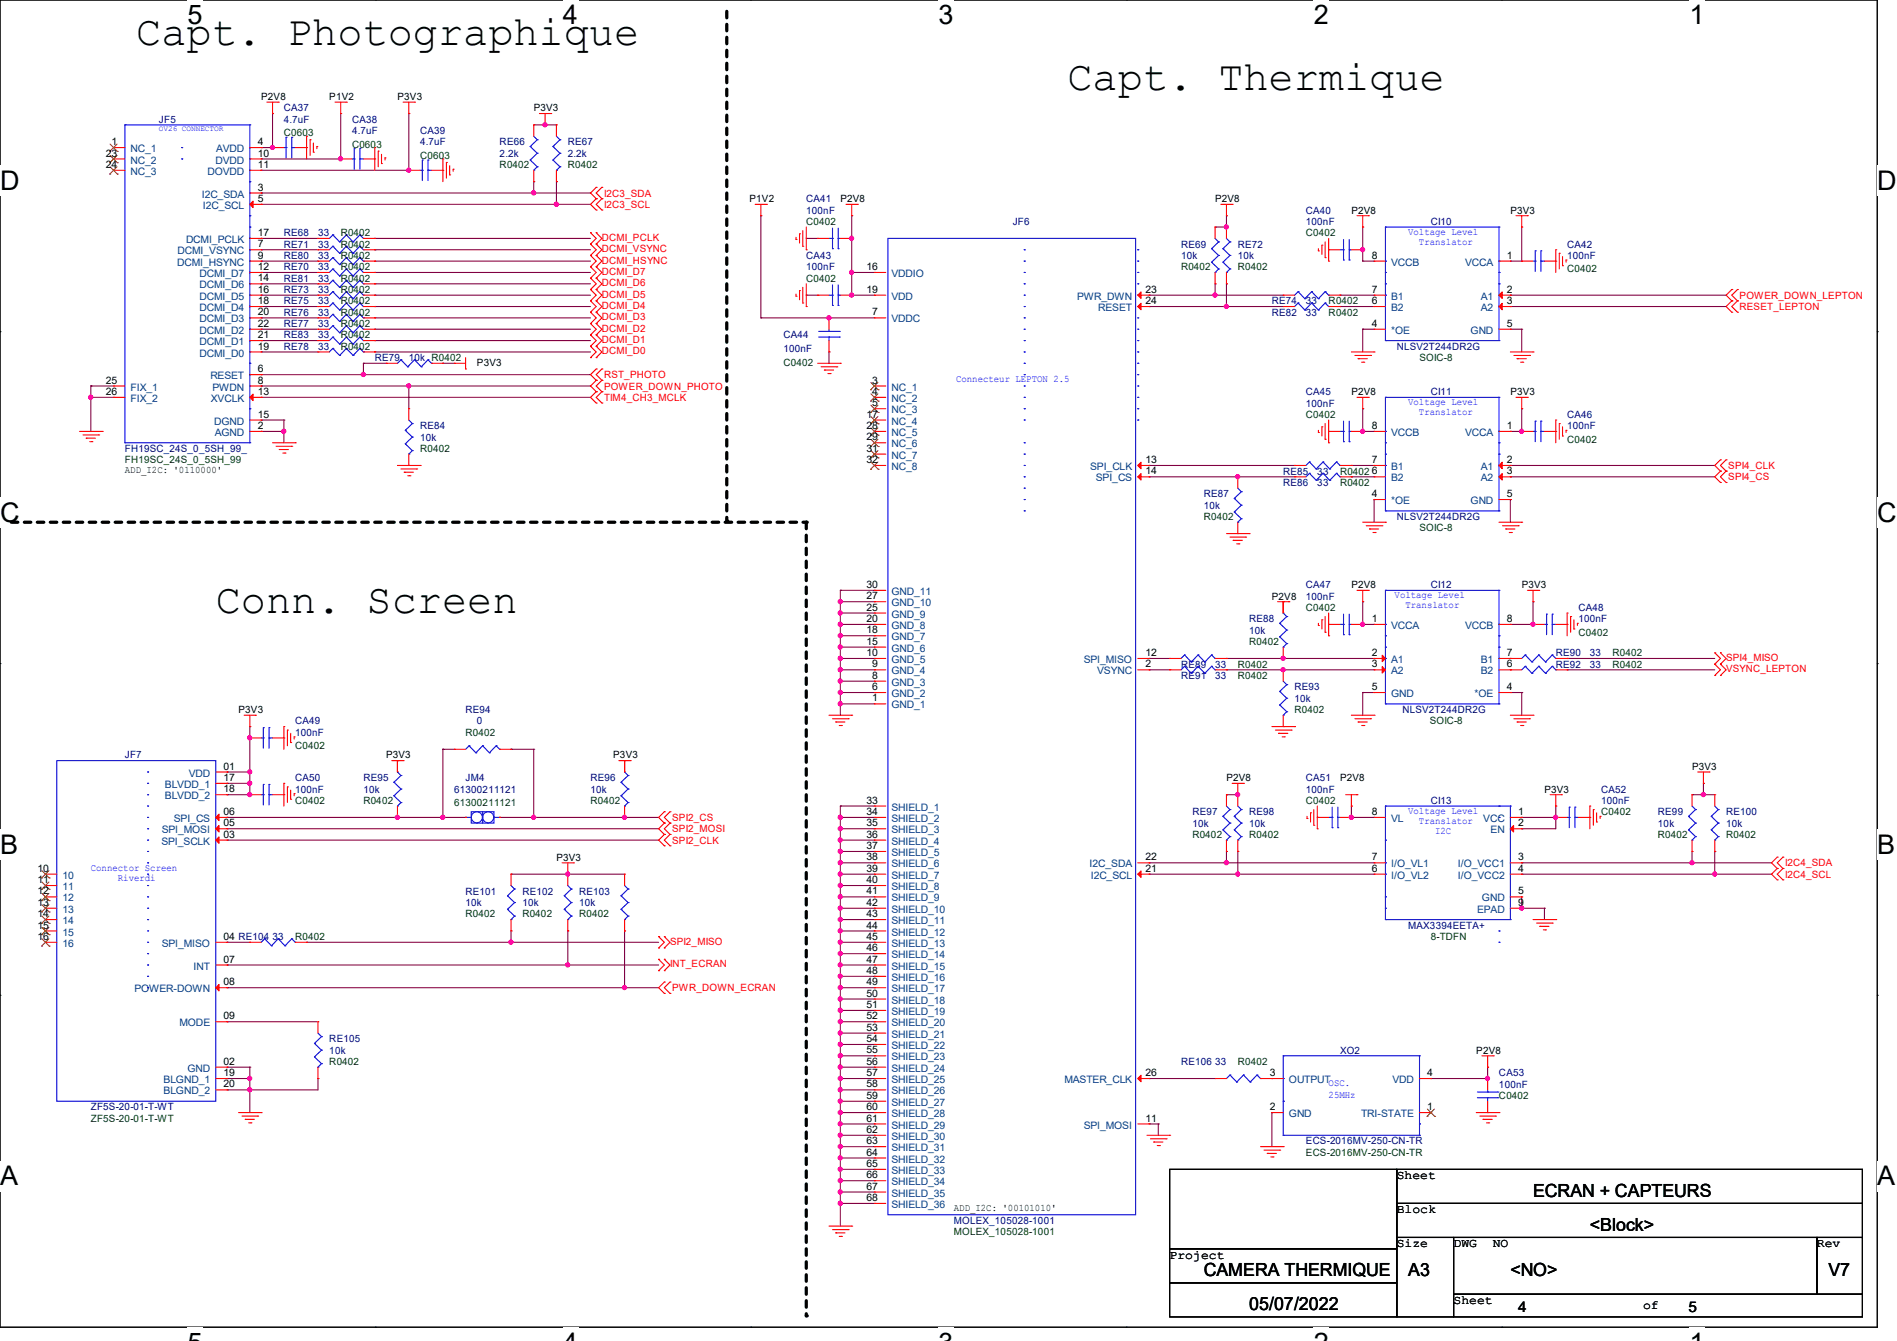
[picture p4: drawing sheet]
<svg xmlns="http://www.w3.org/2000/svg" width="297mm" height="210mm" viewBox="0 0 297 210" stroke-linecap="round" stroke-linejoin="round" font-family="sans-serif">
<defs><g id="words">
<g font-size="6.6">
<text x="21.3" y="7">Capt. Photographique</text>
<text x="167.1" y="14.1">Capt. Thermique</text>
<text x="33.8" y="95.9">Conn. Screen</text>
</g>
<g font-size="4.2">
<text x="29.4" y="3.8">5</text>
<text x="88.1" y="3.8">4</text>
<text x="146.9" y="3.8">3</text>
<text x="205.7" y="3.8">2</text>
<text x="264.5" y="3.8">1</text>
<text x="0" y="29.8">D</text>
<text x="293.9" y="29.8">D</text>
<text x="0" y="81.7">C</text>
<text x="293.9" y="81.7">C</text>
<text x="0" y="133.7">B</text>
<text x="293.9" y="133.7">B</text>
<text x="0" y="185.6">A</text>
<text x="293.9" y="185.6">A</text>
</g>
<g font-size="2.8">
<text x="240" y="187.5">ECRAN + CAPTEURS</text>
<text x="248.9" y="192.8">&lt;Block&gt;</text>
<text x="188.5" y="199.9">CAMERA THERMIQUE</text>
<text x="220.5" y="199.9">A3</text>
<text x="236.5" y="199.9">&lt;NO&gt;</text>
<text x="286.3" y="199.9">V7</text>
<text x="195.6" y="205.2">05/07/2022</text>
</g>
<g font-size="2.3">
<text x="237.7" y="205.5">4</text>
<text x="264.4" y="205.5">5</text>
</g>
<g font-size="1.9">
<text x="218.7" y="184.7">Sheet</text>
<text x="218.7" y="190">Block</text>
<text x="183.1" y="197.1">Project</text>
<text x="218.7" y="195.3">Size</text>
<text x="227.6" y="195.3">DWG</text>
<text x="233.7" y="195.3">NO</text>
<text x="284.5" y="195.3">Rev</text>
<text x="227.6" y="204.2">Sheet</text>
<text x="257.3" y="204.9">of</text>
</g>
<g font-size="1.6">
<text x="40.9" y="15.7">P2V8</text>
<text x="51.6" y="15.7">P1V2</text>
<text x="62.2" y="15.7">P3V3</text>
<text x="83.6" y="17.4">P3V3</text>
<text x="17.4" y="22.7">1</text>
<text x="40.3" y="22.7">4</text>
<text x="16.6" y="24.5">23</text>
<text x="16.6" y="26.3">24</text>
<text x="40.3" y="29.8">3</text>
<text x="40.3" y="24.5">10</text>
<text x="40.3" y="26.3">11</text>
<text x="40.3" y="31.6">5</text>
<text x="117.3" y="31.7">P1V2</text>
<text x="131.6" y="31.7">P2V8</text>
<text x="190.2" y="31.7">P2V8</text>
<text x="211.6" y="33.4">P2V8</text>
<text x="236.5" y="33.4">P3V3</text>
<text x="40.3" y="38.7">7</text>
<text x="40.3" y="40.5">9</text>
<text x="40.3" y="37">17</text>
<text x="214.8" y="40.5">8</text>
<text x="235.9" y="40.5">1</text>
<text x="40.3" y="42.3">12</text>
<text x="40.3" y="44.1">14</text>
<text x="40.3" y="45.8">16</text>
<text x="40.3" y="47.6">18</text>
<text x="135.7" y="42.3">16</text>
<text x="135.7" y="45.8">19</text>
<text x="179.4" y="45.8">23</text>
<text x="179.4" y="47.6">24</text>
<text x="214.8" y="47.6">6</text>
<text x="214.8" y="45.8">7</text>
<text x="235.9" y="45.8">2</text>
<text x="235.9" y="47.6">3</text>
<text x="40.3" y="49.4">20</text>
<text x="40.3" y="53">21</text>
<text x="40.3" y="51.2">22</text>
<text x="136.6" y="49.4">7</text>
<text x="214.8" y="51.2">4</text>
<text x="235.9" y="51.2">5</text>
<text x="40.3" y="58.3">6</text>
<text x="40.3" y="54.7">19</text>
<text x="74.7" y="57.3">P3V3</text>
<text x="16.6" y="60.1">25</text>
<text x="16.6" y="61.8">26</text>
<text x="40.3" y="60.1">8</text>
<text x="40.3" y="61.8">13</text>
<text x="40.3" y="65.4">15</text>
<text x="135.7" y="65.4">17</text>
<text x="136.6" y="60.1">3</text>
<text x="136.6" y="61.8">4</text>
<text x="136.6" y="63.6">5</text>
<text x="211.6" y="61.9">P2V8</text>
<text x="236.5" y="61.9">P3V3</text>
<text x="40.3" y="67.2">2</text>
<text x="135.7" y="67.2">28</text>
<text x="135.7" y="69">29</text>
<text x="135.7" y="70.7">31</text>
<text x="214.8" y="67.2">8</text>
<text x="235.9" y="67.2">1</text>
<text x="19.6" y="74.1">ADD_I2C: '0110000'</text>
<text x="135.7" y="72.5">32</text>
<text x="179.4" y="72.5">13</text>
<text x="179.4" y="74.3">14</text>
<text x="214.8" y="77.9">4</text>
<text x="214.8" y="74.3">6</text>
<text x="214.8" y="72.5">7</text>
<text x="235.9" y="72.5">2</text>
<text x="235.9" y="74.3">3</text>
<text x="235.9" y="77.9">5</text>
<text x="135.7" y="95.6">25</text>
<text x="135.7" y="93.9">27</text>
<text x="135.7" y="92.1">30</text>
<text x="199.1" y="93.9">P2V8</text>
<text x="211.6" y="92.1">P2V8</text>
<text x="238.3" y="92.1">P3V3</text>
<text x="135.7" y="101">15</text>
<text x="135.7" y="99.2">18</text>
<text x="135.7" y="97.4">20</text>
<text x="214.8" y="97.4">1</text>
<text x="235.9" y="97.4">8</text>
<text x="135.7" y="102.7">10</text>
<text x="136.6" y="106.3">8</text>
<text x="136.6" y="104.5">9</text>
<text x="179.4" y="104.5">2</text>
<text x="179.4" y="102.7">12</text>
<text x="214.8" y="102.7">2</text>
<text x="214.8" y="104.5">3</text>
<text x="235.9" y="104.5">6</text>
<text x="235.9" y="102.7">7</text>
<text x="37.3" y="111.7">P3V3</text>
<text x="136.6" y="109.9">1</text>
<text x="136.6" y="108.1">6</text>
<text x="214.8" y="108.1">5</text>
<text x="235.9" y="108.1">4</text>
<text x="60.5" y="118.8">P3V3</text>
<text x="96" y="118.8">P3V3</text>
<text x="35" y="120.5">01</text>
<text x="35" y="122.3">17</text>
<text x="35" y="124.1">18</text>
<text x="135.7" y="125.9">33</text>
<text x="192" y="122.3">P2V8</text>
<text x="209.8" y="122.3">P2V8</text>
<text x="241.8" y="124.1">P3V3</text>
<text x="264.9" y="120.6">P3V3</text>
<text x="35" y="131.2">03</text>
<text x="35" y="129.4">05</text>
<text x="35" y="127.6">06</text>
<text x="135.7" y="127.6">34</text>
<text x="135.7" y="129.4">35</text>
<text x="135.7" y="131.2">36</text>
<text x="214.8" y="127.6">8</text>
<text x="237.7" y="127.6">1</text>
<text x="237.7" y="129.4">2</text>
<text x="5.9" y="136.5">10</text>
<text x="87.1" y="134.8">P3V3</text>
<text x="135.7" y="133">37</text>
<text x="135.7" y="134.7">38</text>
<text x="135.7" y="136.5">39</text>
<text x="179.4" y="136.5">21</text>
<text x="179.4" y="134.7">22</text>
<text x="214.8" y="136.5">6</text>
<text x="214.8" y="134.7">7</text>
<text x="237.7" y="134.7">3</text>
<text x="237.7" y="136.5">4</text>
<text x="5.9" y="138.3">11</text>
<text x="5.9" y="140.1">12</text>
<text x="5.9" y="141.9">13</text>
<text x="5.9" y="143.6">14</text>
<text x="135.7" y="138.3">40</text>
<text x="135.7" y="140.1">41</text>
<text x="135.7" y="141.9">42</text>
<text x="135.7" y="143.6">43</text>
<text x="237.7" y="140.1">5</text>
<text x="237.7" y="141.9">9</text>
<text x="5.9" y="145.4">15</text>
<text x="5.9" y="147.2">16</text>
<text x="35" y="147.2">04 RE104 33</text>
<text x="135.7" y="145.4">44</text>
<text x="135.7" y="147.2">45</text>
<text x="135.7" y="149">46</text>
<text x="35" y="150.8">07</text>
<text x="35" y="154.3">08</text>
<text x="135.7" y="150.8">47</text>
<text x="135.7" y="152.5">48</text>
<text x="135.7" y="154.3">49</text>
<text x="35" y="159.6">09</text>
<text x="135.7" y="156.1">50</text>
<text x="135.7" y="157.9">51</text>
<text x="135.7" y="159.6">52</text>
<text x="135.7" y="161.4">53</text>
<text x="35" y="166.8">02</text>
<text x="135.7" y="163.2">54</text>
<text x="135.7" y="165">55</text>
<text x="135.7" y="166.8">56</text>
<text x="231.1" y="165">P2V8</text>
<text x="35" y="168.5">19</text>
<text x="35" y="170.3">20</text>
<text x="135.7" y="168.5">57</text>
<text x="135.7" y="170.3">58</text>
<text x="135.7" y="172.1">59</text>
<text x="135.7" y="173.9">60</text>
<text x="179.4" y="168.5">26</text>
<text x="198.8" y="173.9">2</text>
<text x="198.8" y="168.5">3</text>
<text x="223.5" y="173.9">1</text>
<text x="223.5" y="168.5">4</text>
<text x="135.7" y="175.6">61</text>
<text x="135.7" y="177.4">62</text>
<text x="135.7" y="179.2">63</text>
<text x="179.4" y="175.6">11</text>
<text x="135.7" y="181">64</text>
<text x="135.7" y="182.8">65</text>
<text x="135.7" y="184.5">66</text>
<text x="135.7" y="186.3">67</text>
<text x="135.7" y="188.1">68</text>
<text x="149.3" y="189.7">ADD_I2C: '00101010'</text>
</g>
<g font-size="1.6" fill="#000080">
<text x="44.4" y="17.4">CA37</text>
<text x="24.9" y="19.2">JF5</text>
<text x="44.4" y="19.2">4.7uF</text>
<text x="55.1" y="19.2">CA38</text>
<text x="55.1" y="21">4.7uF</text>
<text x="65.8" y="21">CA39</text>
<text x="65.8" y="22.8">4.7uF</text>
<text x="78.2" y="22.8">RE66</text>
<text x="88.9" y="22.8">RE67</text>
<text x="78.2" y="24.6">2.2k</text>
<text x="88.9" y="24.6">2.2k</text>
<text x="126.2" y="31.7">CA41</text>
<text x="126.2" y="33.4">100nF</text>
<text x="158.6" y="35.2">JF6</text>
<text x="204.5" y="33.4">CA40</text>
<text x="204.5" y="35.2">100nF</text>
<text x="224" y="35.2">CI10</text>
<text x="44.4" y="40.6">RE80</text>
<text x="44.4" y="38.8">RE71</text>
<text x="44.4" y="37">RE68</text>
<text x="49.8" y="40.6">33</text>
<text x="49.8" y="38.8">33</text>
<text x="49.8" y="37">33</text>
<text x="126.2" y="40.6">CA43</text>
<text x="184.9" y="38.8">RE69</text>
<text x="184.9" y="40.6">10k</text>
<text x="193.8" y="38.8">RE72</text>
<text x="193.8" y="40.6">10k</text>
<text x="245.4" y="38.8">CA42</text>
<text x="245.4" y="40.6">100nF</text>
<text x="44.4" y="47.7">RE75</text>
<text x="44.4" y="42.3">RE70</text>
<text x="44.4" y="44.1">RE81</text>
<text x="44.4" y="45.9">RE73</text>
<text x="49.8" y="47.7">33</text>
<text x="49.8" y="42.3">33</text>
<text x="49.8" y="44.1">33</text>
<text x="49.8" y="45.9">33</text>
<text x="126.2" y="42.3">100nF</text>
<text x="199.1" y="47.7">RE74</text>
<text x="204.5" y="47.7">33</text>
<text x="44.4" y="53">RE83</text>
<text x="44.4" y="49.4">RE76</text>
<text x="44.4" y="51.2">RE77</text>
<text x="49.8" y="53">33</text>
<text x="49.8" y="49.4">33</text>
<text x="49.8" y="51.2">33</text>
<text x="122.7" y="53">CA44</text>
<text x="199.1" y="49.4">RE82</text>
<text x="204.5" y="49.4">33</text>
<text x="44.4" y="54.8">RE78</text>
<text x="49.8" y="54.8">33</text>
<text x="58.7" y="56.6">RE79</text>
<text x="64" y="56.6">10k R0402</text>
<text x="122.7" y="55.1">100nF</text>
<text x="218.7" y="54.8">NLSV2T244DR2G</text>
<text x="204.5" y="61.9">CA45</text>
<text x="204.5" y="63.7">100nF</text>
<text x="224" y="61.9">CI11</text>
<text x="245.4" y="65.4">CA46</text>
<text x="19.6" y="70.8">FH19SC_24S_0_5SH_99_</text>
<text x="65.8" y="67.2">RE84</text>
<text x="65.8" y="69">10k</text>
<text x="245.4" y="67.2">100nF</text>
<text x="188.5" y="77.9">RE87</text>
<text x="200.9" y="74.3">RE85</text>
<text x="200.9" y="76.1">RE86</text>
<text x="206.3" y="74.3">33</text>
<text x="206.3" y="76.1">33</text>
<text x="188.5" y="79.7">10k</text>
<text x="218.7" y="81.4">NLSV2T244DR2G</text>
<text x="204.5" y="92.1">CA47</text>
<text x="204.5" y="93.9">100nF</text>
<text x="224" y="92.1">CI12</text>
<text x="247.1" y="95.7">CA48</text>
<text x="195.6" y="97.4">RE88</text>
<text x="195.6" y="99.2">10k</text>
<text x="247.1" y="97.4">100nF</text>
<text x="184.9" y="104.6">RE89</text>
<text x="184.9" y="106.3">RE91</text>
<text x="190.3" y="104.6">33</text>
<text x="190.3" y="106.3">33</text>
<text x="243.6" y="104.6">RE92</text>
<text x="243.6" y="102.8">RE90</text>
<text x="248.9" y="104.6">33</text>
<text x="248.9" y="102.8">33</text>
<text x="46.2" y="113.5">CA49</text>
<text x="72.9" y="111.7">RE94</text>
<text x="74.7" y="113.5">0</text>
<text x="202.7" y="108.1">RE93</text>
<text x="202.7" y="109.9">10k</text>
<text x="219.6" y="111.7">NLSV2T244DR2G</text>
<text x="19.6" y="118.8">JF7</text>
<text x="46.2" y="115.2">100nF</text>
<text x="46.2" y="122.3">CA50</text>
<text x="46.2" y="124.1">100nF</text>
<text x="56.9" y="122.3">RE95</text>
<text x="56.9" y="124.1">10k</text>
<text x="71.1" y="124.1">61300211121</text>
<text x="72.9" y="122.3">JM4</text>
<text x="92.5" y="122.3">RE96</text>
<text x="92.5" y="124.1">10k</text>
<text x="204.5" y="122.3">CA51</text>
<text x="204.5" y="124.1">100nF</text>
<text x="224" y="125.9">CI13</text>
<text x="250.7" y="124.1">CA52</text>
<text x="250.7" y="125.9">100nF</text>
<text x="186.7" y="127.7">RE97</text>
<text x="186.7" y="129.5">10k</text>
<text x="195.6" y="127.7">RE98</text>
<text x="195.6" y="129.5">10k</text>
<text x="259.6" y="127.7">RE99</text>
<text x="259.6" y="129.5">10k</text>
<text x="270.3" y="127.7">RE100</text>
<text x="270.3" y="129.5">10k</text>
<text x="72.9" y="140.1">RE101</text>
<text x="72.9" y="141.9">10k</text>
<text x="81.8" y="140.1">RE102</text>
<text x="81.8" y="141.9">10k</text>
<text x="90.7" y="140.1">RE103</text>
<text x="90.7" y="141.9">10k</text>
<text x="220.5" y="145.5">MAX3394EETA+</text>
<text x="51.6" y="163.2">RE105</text>
<text x="51.6" y="165">10k</text>
<text x="184.9" y="166.8">RE106 33</text>
<text x="209.8" y="165">XO2</text>
<text x="14.2" y="173.9">ZF5S-20-01-T-WT</text>
<text x="234.7" y="168.6">CA53</text>
<text x="234.7" y="170.3">100nF</text>
<text x="204.5" y="179.2">ECS-2016MV-250-CN-TR</text>
<text x="149.4" y="191.7">MOLEX_105028-1001</text>
</g>
<g font-size="1.6" fill="#004080">
<text x="20.4" y="23.8">NC_1</text>
<text x="33.8" y="23.8">AVDD</text>
<text x="20.4" y="25.6">NC_2</text>
<text x="20.4" y="27.4">NC_3</text>
<text x="32.5" y="27.4">DOVDD</text>
<text x="33.7" y="25.6">DVDD</text>
<text x="31.6" y="30.9">I2C_SDA</text>
<text x="31.7" y="32.7">I2C_SCL</text>
<text x="27.7" y="41.6">DCMI_HSYNC</text>
<text x="27.8" y="39.8">DCMI_VSYNC</text>
<text x="29.1" y="38.1">DCMI_PCLK</text>
<text x="217.8" y="41.6">VCCB</text>
<text x="229.4" y="41.6">VCCA</text>
<text x="31.2" y="43.4">DCMI_D7</text>
<text x="31.2" y="45.2">DCMI_D6</text>
<text x="31.2" y="46.9">DCMI_D5</text>
<text x="139.6" y="43.4">VDDIO</text>
<text x="139.6" y="46.9">VDD</text>
<text x="168.7" y="46.9">PWR_DWN</text>
<text x="217.8" y="46.9">B1</text>
<text x="231.9" y="46.9">A1</text>
<text x="31.2" y="48.7">DCMI_D4</text>
<text x="31.2" y="50.5">DCMI_D3</text>
<text x="31.2" y="52.3">DCMI_D2</text>
<text x="139.6" y="50.5">VDDC</text>
<text x="172" y="48.7">RESET</text>
<text x="217.8" y="52.3">*OE</text>
<text x="217.8" y="48.7">B2</text>
<text x="230.2" y="52.3">GND</text>
<text x="231.9" y="48.7">A2</text>
<text x="31.2" y="55.8">DCMI_D0</text>
<text x="31.2" y="54.1">DCMI_D1</text>
<text x="32.9" y="59.4">RESET</text>
<text x="20.4" y="61.2">FIX_1</text>
<text x="20.4" y="63">FIX_2</text>
<text x="33" y="63">XVCLK</text>
<text x="33.3" y="61.2">PWDN</text>
<text x="139.6" y="61.2">NC_1</text>
<text x="139.6" y="63">NC_2</text>
<text x="139.6" y="64.7">NC_3</text>
<text x="33.5" y="66.5">DGND</text>
<text x="33.6" y="68.3">AGND</text>
<text x="139.6" y="66.5">NC_4</text>
<text x="139.6" y="68.3">NC_5</text>
<text x="139.6" y="70.1">NC_6</text>
<text x="139.6" y="71.8">NC_7</text>
<text x="217.8" y="68.3">VCCB</text>
<text x="229.4" y="68.3">VCCA</text>
<text x="139.6" y="73.6">NC_8</text>
<text x="170.7" y="73.6">SPI_CLK</text>
<text x="171.6" y="75.4">SPI_CS</text>
<text x="217.8" y="75.4">B2</text>
<text x="217.8" y="73.6">B1</text>
<text x="231.9" y="73.6">A1</text>
<text x="231.9" y="75.4">A2</text>
<text x="217.8" y="79">*OE</text>
<text x="230.2" y="79">GND</text>
<text x="139.6" y="95">GND_10</text>
<text x="139.6" y="93.2">GND_11</text>
<text x="139.6" y="100.3">GND_7</text>
<text x="139.6" y="98.5">GND_8</text>
<text x="139.6" y="96.7">GND_9</text>
<text x="217.8" y="98.5">VCCA</text>
<text x="229.4" y="98.5">VCCB</text>
<text x="139.6" y="107.4">GND_3</text>
<text x="139.6" y="105.6">GND_4</text>
<text x="139.6" y="103.8">GND_5</text>
<text x="139.6" y="102.1">GND_6</text>
<text x="169.7" y="103.8">SPI_MISO</text>
<text x="171.8" y="105.6">VSYNC</text>
<text x="217.8" y="103.8">A1</text>
<text x="217.8" y="105.6">A2</text>
<text x="231.9" y="105.6">B2</text>
<text x="231.9" y="103.8">B1</text>
<text x="139.6" y="111">GND_1</text>
<text x="139.6" y="109.2">GND_2</text>
<text x="217.8" y="109.2">GND</text>
<text x="230.8" y="109.2">*OE</text>
<text x="25.8" y="123.4">BLVDD_1</text>
<text x="25.8" y="125.2">BLVDD_2</text>
<text x="29.5" y="121.6">VDD</text>
<text x="25.3" y="130.5">SPI_MOSI</text>
<text x="27.2" y="128.7">SPI_CS</text>
<text x="139.6" y="127">SHIELD_1</text>
<text x="139.6" y="128.7">SHIELD_2</text>
<text x="139.6" y="130.5">SHIELD_3</text>
<text x="217.8" y="128.7">VL</text>
<text x="232.2" y="128.7">VCC</text>
<text x="233.4" y="130.5">EN</text>
<text x="9.8" y="137.6">10</text>
<text x="25.3" y="132.3">SPI_SCLK</text>
<text x="139.6" y="132.3">SHIELD_4</text>
<text x="139.6" y="134.1">SHIELD_5</text>
<text x="139.6" y="135.8">SHIELD_6</text>
<text x="139.6" y="137.6">SHIELD_7</text>
<text x="170.6" y="135.8">I2C_SDA</text>
<text x="170.8" y="137.6">I2C_SCL</text>
<text x="217.8" y="137.6">I/O_VL2</text>
<text x="217.8" y="135.8">I/O_VL1</text>
<text x="228.3" y="135.8">I/O_VCC1</text>
<text x="228.3" y="137.6">I/O_VCC2</text>
<text x="9.8" y="139.4">11</text>
<text x="9.8" y="141.2">12</text>
<text x="9.8" y="143">13</text>
<text x="139.6" y="139.4">SHIELD_8</text>
<text x="139.6" y="141.2">SHIELD_9</text>
<text x="139.6" y="143">SHIELD_10</text>
<text x="231.3" y="143">EPAD</text>
<text x="232" y="141.2">GND</text>
<text x="9.8" y="144.7">14</text>
<text x="9.8" y="146.5">15</text>
<text x="9.8" y="148.3">16</text>
<text x="25.3" y="148.3">SPI_MISO</text>
<text x="139.6" y="144.7">SHIELD_11</text>
<text x="139.6" y="146.5">SHIELD_12</text>
<text x="139.6" y="148.3">SHIELD_13</text>
<text x="21" y="155.4">POWER-DOWN</text>
<text x="30.3" y="151.9">INT</text>
<text x="139.6" y="150.1">SHIELD_14</text>
<text x="139.6" y="151.9">SHIELD_15</text>
<text x="139.6" y="153.6">SHIELD_16</text>
<text x="139.6" y="155.4">SHIELD_17</text>
<text x="28.1" y="160.7">MODE</text>
<text x="139.6" y="157.2">SHIELD_18</text>
<text x="139.6" y="159">SHIELD_19</text>
<text x="139.6" y="160.7">SHIELD_20</text>
<text x="29.3" y="167.9">GND</text>
<text x="139.6" y="162.5">SHIELD_21</text>
<text x="139.6" y="164.3">SHIELD_22</text>
<text x="139.6" y="166.1">SHIELD_23</text>
<text x="139.6" y="167.9">SHIELD_24</text>
<text x="25.6" y="169.6">BLGND_1</text>
<text x="25.6" y="171.4">BLGND_2</text>
<text x="139.6" y="169.6">SHIELD_25</text>
<text x="139.6" y="171.4">SHIELD_26</text>
<text x="139.6" y="173.2">SHIELD_27</text>
<text x="166.7" y="169.6">MASTER_CLK</text>
<text x="201.8" y="169.6">OUTPUT</text>
<text x="218" y="169.6">VDD</text>
<text x="139.6" y="175">SHIELD_28</text>
<text x="139.6" y="176.7">SHIELD_29</text>
<text x="139.6" y="178.5">SHIELD_30</text>
<text x="169.7" y="176.7">SPI_MOSI</text>
<text x="201.8" y="175">GND</text>
<text x="213.1" y="175">TRI-STATE</text>
<text x="139.6" y="180.3">SHIELD_31</text>
<text x="139.6" y="182.1">SHIELD_32</text>
<text x="139.6" y="183.9">SHIELD_33</text>
<text x="139.6" y="185.6">SHIELD_34</text>
<text x="139.6" y="187.4">SHIELD_35</text>
<text x="139.6" y="189.2">SHIELD_36</text>
</g>
<g font-size="1.6" fill="#004000">
<text x="44.4" y="21.3">C0603</text>
<text x="55.1" y="23.1">C0603</text>
<text x="65.8" y="24.9">C0603</text>
<text x="78.2" y="26.3">R0402</text>
<text x="88.9" y="26.3">R0402</text>
<text x="126.2" y="35.2">C0402</text>
<text x="53.3" y="40.6">R0402</text>
<text x="53.3" y="38.8">R0402</text>
<text x="53.3" y="37">R0402</text>
<text x="204.5" y="37">C0402</text>
<text x="53.3" y="47.7">R0402</text>
<text x="53.3" y="42.3">R0402</text>
<text x="53.3" y="44.1">R0402</text>
<text x="53.3" y="45.9">R0402</text>
<text x="126.2" y="44.1">C0402</text>
<text x="184.9" y="42.3">R0402</text>
<text x="193.8" y="42.3">R0402</text>
<text x="208" y="47.7">R0402</text>
<text x="245.4" y="42.7">C0402</text>
<text x="53.3" y="53">R0402</text>
<text x="53.3" y="49.4">R0402</text>
<text x="53.3" y="51.2">R0402</text>
<text x="208" y="49.4">R0402</text>
<text x="53.3" y="54.8">R0402</text>
<text x="122.7" y="57.3">C0402</text>
<text x="222.2" y="56.6">SOIC-8</text>
<text x="204.5" y="65.4">C0402</text>
<text x="65.8" y="70.8">R0402</text>
<text x="245.4" y="69.3">C0402</text>
<text x="19.6" y="72.6">FH19SC_24S_0_5SH_99</text>
<text x="209.8" y="74.3">R0402</text>
<text x="209.8" y="76.1">R0402</text>
<text x="188.5" y="81.4">R0402</text>
<text x="222.2" y="83.2">SOIC-8</text>
<text x="204.5" y="95.7">C0402</text>
<text x="195.6" y="101">R0402</text>
<text x="247.1" y="99.6">C0402</text>
<text x="193.8" y="104.6">R0402</text>
<text x="193.8" y="106.3">R0402</text>
<text x="252.5" y="104.6">R0402</text>
<text x="252.5" y="102.8">R0402</text>
<text x="202.7" y="111.7">R0402</text>
<text x="223.9" y="113.5">SOIC-8</text>
<text x="46.2" y="117.3">C0402</text>
<text x="72.9" y="115.2">R0402</text>
<text x="46.2" y="125.9">C0402</text>
<text x="56.9" y="125.9">R0402</text>
<text x="92.5" y="125.9">R0402</text>
<text x="204.5" y="125.9">C0402</text>
<text x="71.1" y="126.2">61300211121</text>
<text x="186.7" y="131.2">R0402</text>
<text x="195.6" y="131.2">R0402</text>
<text x="250.7" y="127.7">C0402</text>
<text x="259.6" y="131.2">R0402</text>
<text x="270.3" y="131.2">R0402</text>
<text x="72.9" y="143.7">R0402</text>
<text x="81.8" y="143.7">R0402</text>
<text x="90.7" y="143.7">R0402</text>
<text x="46.2" y="147.2">R0402</text>
<text x="224" y="147.2">8-TDFN</text>
<text x="51.6" y="166.8">R0402</text>
<text x="193.8" y="166.8">R0402</text>
<text x="234.7" y="172.1">C0402</text>
<text x="14.2" y="175.7">ZF5S-20-01-T-WT</text>
<text x="204.5" y="181">ECS-2016MV-250-CN-TR</text>
<text x="149.4" y="193.5">MOLEX_105028-1001</text>
</g>
<g font-size="1.6" fill="#f00">
<text x="94.6" y="30.8">I2C3_SDA</text>
<text x="94.6" y="32.6">I2C3_SCL</text>
<text x="94.2" y="37.7">DCMI_PCLK</text>
<text x="94.2" y="39.5">DCMI_VSYNC</text>
<text x="94.2" y="41.3">DCMI_HSYNC</text>
<text x="94.2" y="43.1">DCMI_D7</text>
<text x="94.2" y="44.8">DCMI_D6</text>
<text x="94.2" y="46.6">DCMI_D5</text>
<text x="272.4" y="46.8">POWER_DOWN_LEPTON</text>
<text x="94.2" y="48.4">DCMI_D4</text>
<text x="94.2" y="50.2">DCMI_D3</text>
<text x="94.2" y="51.9">DCMI_D2</text>
<text x="94.2" y="53.7">DCMI_D1</text>
<text x="272.4" y="48.6">RESET_LEPTON</text>
<text x="94.2" y="55.5">DCMI_D0</text>
<text x="94.6" y="59.2">RST_PHOTO</text>
<text x="94.6" y="61">POWER_DOWN_PHOTO</text>
<text x="94.6" y="62.8">TIM4_CH3_MCLK</text>
<text x="270.6" y="73.4">SPI4_CLK</text>
<text x="270.6" y="75.2">SPI4_CS</text>
<text x="270.3" y="105.3">VSYNC_LEPTON</text>
<text x="270.3" y="103.5">SPI4_MISO</text>
<text x="105.2" y="128.6">SPI2_CS</text>
<text x="105.2" y="130.3">SPI2_MOSI</text>
<text x="105.2" y="132.1">SPI2_CLK</text>
<text x="279.5" y="135.7">I2C4_SDA</text>
<text x="279.5" y="137.5">I2C4_SCL</text>
<text x="104.9" y="148">SPI2_MISO</text>
<text x="104.9" y="151.5">INT_ECRAN</text>
<text x="105.2" y="155.2">PWR_DOWN_ECRAN</text>
</g>
<g font-size="1.6" fill="#00f">
<text x="220.5" y="36.8">Voltage Level</text>
<text x="222.2" y="38.4">Translator</text>
<text x="149.7" y="59.9">Connecteur LEPTON 2.5</text>
<text x="220.5" y="63.5">Voltage Level</text>
<text x="222.2" y="65">Translator</text>
<text x="218.3" y="93.7">Voltage Level</text>
<text x="220" y="95.2">Translator</text>
<text x="220.5" y="127.5">Voltage Level</text>
<text x="222.2" y="129">Translator</text>
<text x="224.7" y="130.6">I2C</text>
<text x="14.2" y="136.4">Connector Screen</text>
<text x="18.5" y="137.9">Riverdi</text>
<text x="208" y="170.1">OSC.</text>
<text x="208" y="171.9">25MHz</text>
</g>
<text font-size="1.2" fill="#00f" x="24.9" y="20.6">OV26 CONNECTOR</text>
</g></defs>
<path d="M0 0h293.9v207.9h-293.9z" fill="none" stroke="#000" stroke-width=".17"/>
<g fill="#fff">
<path d="M29.4 0h2.3v4.7h-2.3z"/>
<path d="M29.4 207.9h2.3v2.1h-2.3z"/>
</g>
<path d="M58.8 0h.1M58.8 207.9h.1" fill="none" stroke="#000" stroke-width=".17"/>
<g fill="#fff">
<path d="M88.1 0h2.4v4.7h-2.4z"/>
<path d="M88.1 207.9h2.4v2.1h-2.4z"/>
</g>
<path d="M117.6 0h.1M117.6 207.9h.1" fill="none" stroke="#000" stroke-width=".17"/>
<g fill="#fff">
<path d="M146.9 0h2.4v4.7h-2.4z"/>
<path d="M146.9 207.9h2.4v2.1h-2.4z"/>
</g>
<path d="M176.3 0h.1M176.3 207.9h.1" fill="none" stroke="#000" stroke-width=".17"/>
<g fill="#fff">
<path d="M205.7 0h2.4v4.7h-2.4z"/>
<path d="M205.7 207.9h2.4v2.1h-2.4z"/>
</g>
<path d="M235.1 0h.1M235.1 207.9h.1" fill="none" stroke="#000" stroke-width=".17"/>
<g fill="#fff">
<path d="M264.5 0h2.4v4.7h-2.4z"/>
<path d="M264.5 207.9h2.4v2.1h-2.4z"/>
<path d="M0 26h3v4.7h-3z"/>
<path d="M293.9 26h3.1v4.7h-3.1z"/>
<path d="M0 77.9h3v4.7h-3z"/>
<path d="M293.9 77.9h3.1v4.7h-3.1z"/>
</g>
<path d="M0 51.9h.1M293.9 51.9h.1" fill="none" stroke="#000" stroke-width=".17"/>
<g fill="#fff">
<path d="M0 129.9h2.8v4.7h-2.8z"/>
<path d="M293.9 129.9h2.9v4.7h-2.9z"/>
</g>
<path d="M0 103.9h.1M293.9 103.9h.1" fill="none" stroke="#000" stroke-width=".17"/>
<g fill="#fff">
<path d="M0 181.8h2.8v4.8h-2.8z"/>
<path d="M293.8 181.8h3v4.8h-3z"/>
</g>
<path d="M0 155.9h.1M293.9 155.9h.1M183.1 195.6h35.6v5.3h-35.6zM183.1 183.1h35.6v12.5h-35.6zM218.7 193.8h8.9v12.4h-8.9zM218.7 188.5h72.9v5.3h-72.9zM218.7 183.1h72.9v5.4h-72.9zM227.6 193.8h56.9v8.9h-56.9zM284.5 193.8h7.1v8.9h-7.1zM183.1 200.9h35.6v5.3h-35.6zM227.6 202.7h64v3.5h-64z" fill="none" stroke="#000" stroke-width=".17"/>
<path d="M113.8 1.8v79.8M1.8 81.8h124.4M126.2 81.8v124.3" fill="none" stroke="#000" stroke-width=".51" stroke-dasharray="1"/>
<g fill="#000" stroke-dasharray="1">
<circle cx="113.8" cy="81.6" r=".25"/>
<circle cx="126.2" cy="81.8" r=".25"/>
<circle cx="126.2" cy="206.1" r=".25"/>
</g>
<g fill="none" stroke="#800040" stroke-width=".17">
<path d="M42.7 17.8h.1M42.7 17.8v5.3h-1.8M53.3 17.8h.1M53.3 17.8v7.1h-12.4M64 17.8h.1M64 17.8v8.9h-23.1M83.6 19.6h.1M83.6 19.6h3.5M85.3 19.6h.1M40.9 26.7h.1M40.9 32h.1M40.9 30.2h.1"/>
<path d="M40.9 24.9h.1M40.9 37.3h.1M40.9 39.1h.1M40.9 23.1h.1M40.9 32h51.6M40.9 30.2h51.6M40.9 37.3h8.9M40.9 39.1h8.9M58.7 37.3h.1M58.7 39.1h.1M58.7 37.3h33.8M58.7 39.1h33.8"/>
<path d="M83.6 30.2h.1M83.6 28.4h.1M83.6 28.4v1.8M87.1 32h.1M87.1 28.4h.1M87.1 28.4v3.6M119.1 33.8h.1M119.1 33.8v16M126.2 37.3h.1M126.2 37.3h1.8M133.3 37.3h.1M133.3 33.8h.1"/>
<path d="M133.3 33.8v12.4M190.2 35.6h.1M192 33.8h.1M192 33.8v1.8h-1.8M213.4 39.1h.1M213.4 35.6h.1M213.4 35.6v5.3M238.3 35.6h.1M238.3 35.6v5.3h-1.8M40.9 40.9h.1M40.9 42.7h.1M40.9 44.4h.1"/>
<path d="M40.9 46.2h.1M40.9 48h.1M40.9 49.8h.1M40.9 51.6h.1M40.9 53.3h.1M40.9 55.1h.1M40.9 58.7h.1M40.9 42.7h8.9M40.9 46.2h8.9M40.9 49.8h8.9M40.9 48h8.9M40.9 51.6h8.9"/>
<path d="M40.9 40.9h8.9M40.9 44.4h8.9M40.9 53.3h8.9M40.9 55.1h8.9M40.9 58.7h51.6M56.9 58.7h.1M56.9 56.9h.1M56.9 56.9h3.6M56.9 56.9v1.8M58.7 40.9h.1M58.7 42.7h.1M58.7 44.4h.1"/>
<path d="M58.7 46.2h.1M58.7 48h.1M58.7 49.8h.1M58.7 51.6h.1M58.7 53.3h.1M58.7 55.1h.1M58.7 42.7h33.8M58.7 46.2h33.8M58.7 49.8h33.8M58.7 48h33.8M58.7 51.6h33.8M58.7 40.9h33.8"/>
<path d="M58.7 44.4h33.8M58.7 53.3h33.8M58.7 55.1h33.8M69.3 56.9h.1M69.3 56.9h1.8M119.1 49.8h.1M119.1 49.8h17.8M126.2 46.2h.1M126.2 46.2h1.8M129.8 49.8h.1M129.8 55.1h.1M129.8 55.1v1.8"/>
<path d="M133.3 42.7h.1M133.3 46.2h.1M133.3 42.7h3.6M133.3 46.2h3.6M179.9 46.2h.1M179.9 48h.1M179.9 46.2h21M179.9 48h21M190.2 46.2h.1M190.2 44.4h.1M190.2 44.4v1.8M192 48h.1"/>
<path d="M192 44.4h.1M192 44.4v3.6M209.8 46.2h.1M209.8 48h.1M209.8 46.2h5.3M209.8 48h5.3M213.4 51.6h.1M213.4 40.9h.1M213.4 51.6v3.5M213.4 51.6h1.7M213.4 40.9h1.7M236.5 48h.1"/>
<path d="M236.5 46.2h.1M236.5 51.6h.1M236.5 40.9h.1M236.5 46.2h33.8M236.5 48h33.8M236.5 51.6h1.8M238.3 51.6h.1M238.3 51.6v3.5M14.2 60.5h.1M14.2 62.2h.1M14.2 60.5h3.6M14.2 62.2h3.6"/>
<path d="M14.2 60.5v7.1M40.9 65.8h.1M40.9 67.6h.1M40.9 60.5h.1M40.9 62.2h.1M40.9 60.5h51.6M40.9 65.8h3.5M40.9 67.6h3.5M40.9 62.2h51.6M44.4 67.6h.1M44.4 65.8h.1M44.4 65.8v3.5"/>
<path d="M64 60.5h.1M64 60.5v3.5M179.9 74.7h.1M179.9 72.9h.1M179.9 74.7h22.8M179.9 72.9h22.8M193.8 74.7h.1M211.6 72.9h.1M211.6 74.7h.1M211.6 74.7h3.5M211.6 72.9h3.5M213.4 64h.1"/>
<path d="M213.4 67.6h.1M213.4 64v3.6M213.4 67.6h1.7M215.1 78.2h.1M215.1 78.2v3.6M236.5 78.2h.1M236.5 67.6h.1M236.5 72.9h.1M236.5 74.7h.1M236.5 74.7h32M236.5 72.9h32M236.5 78.2v3.6"/>
<path d="M238.3 64h.1M238.3 64v3.6h-1.8M131.6 99.6h.1M131.6 97.8h.1M131.6 96h.1M131.6 94.2h.1M131.6 92.5h.1M131.6 92.5v19.5M131.6 99.6h5.3M131.6 97.8h5.3M131.6 96h5.3M131.6 94.2h5.3"/>
<path d="M131.6 92.5h5.3M200.9 94.2h.1M200.9 94.2v1.8M213.4 94.2h.1M213.4 97.8h.1M213.4 94.2v3.6M213.4 97.8h1.7M236.5 97.8h3.5M240 94.2h.1M240 97.8h.1M240 94.2v3.6M39.1 115.6h.1"/>
<path d="M39.1 113.8h.1M39.1 113.8v10.7h-3.5M62.2 119.1h.1M62.2 119.1v1.8M69.3 117.3h.1M69.3 117.3h1.8M69.3 117.3v10.7M80 117.3h.1M80 117.3h3.6M83.6 117.3h.1M83.6 117.3v10.7M97.8 119.1h.1"/>
<path d="M97.8 119.1v1.8M131.6 108.5h.1M131.6 110.2h.1M131.6 106.7h.1M131.6 104.9h.1M131.6 103.1h.1M131.6 101.3h.1M131.6 108.5h5.3M131.6 106.7h5.3M131.6 104.9h5.3M131.6 103.1h5.3M131.6 101.3h5.3"/>
<path d="M131.6 110.2h5.3M179.9 103.1h.1M179.9 104.9h.1M179.9 104.9h3.2M179.9 103.1h3.2M192 103.1h.1M192 104.9h.1M192 104.9h23.1M192 103.1h23.1M200.9 103.1h.1M200.9 104.9h.1M213.4 108.5h.1"/>
<path d="M213.4 108.5v3.5M213.4 108.5h1.7M236.5 108.5h1.8M238.3 108.5h.1M238.3 108.5v3.5M245.4 103.1h.1M245.4 104.9h.1M245.4 104.9h23.1M245.4 103.1h23.1M35.6 131.6h.1M35.6 129.8h.1M35.6 120.9h.1"/>
<path d="M35.6 122.7h.1M35.6 124.5h.1M35.6 128h.1M35.6 131.6h67.5M35.6 129.8h67.5M35.6 128h37.3M35.6 120.9h3.5M35.6 122.7h3.5M39.1 122.7h.1M39.1 120.9h.1M62.2 128h.1M69.3 128h.1"/>
<path d="M78.2 128h.1M78.2 128h24.9M80 136.9h.1M80 136.9h17.8M83.6 128h.1M88.9 136.9h.1M97.8 128h.1M131.6 138.7h.1M131.6 136.9h.1M131.6 135.1h.1M131.6 133.3h.1M131.6 131.6h.1"/>
<path d="M131.6 129.8h.1M131.6 128h.1M131.6 126.2h.1M131.6 136.9h5.3M131.6 135.1h5.3M131.6 131.6h5.3M131.6 129.8h5.3M131.6 126.2v65.8M131.6 128h5.3M131.6 138.7h5.3M131.6 133.3h5.3M131.6 126.2h5.3"/>
<path d="M179.9 135.1h.1M179.9 136.9h.1M179.9 136.9h35.2M179.9 135.1h35.2M192 135.1h.1M192 124.5h.1M192 133.3h.1M192 133.3v1.8M192 124.5h1.8M193.8 136.9h.1M193.8 133.3h.1M193.8 133.3v3.6"/>
<path d="M211.6 126.2h.1M211.6 128h.1M211.6 126.2v1.8M211.6 128h3.5M238.3 128h.1M238.3 129.8h.1M238.3 136.9h.1M238.3 135.1h.1M238.3 136.9h39.1M238.3 135.1h39.1M238.3 128h5.3M243.6 128h.1"/>
<path d="M243.6 126.2h.1M243.6 126.2v3.6h-5.3M264.9 124.5h.1M264.9 133.3h.1M264.9 135.1h.1M264.9 124.5h3.6M264.9 133.3v1.8M266.7 122.7h.1M266.7 124.5h.1M266.7 122.7v1.8M268.5 133.3h.1M268.5 136.9h.1"/>
<path d="M268.5 133.3v3.6M35.6 151.1h.1M35.6 154.7h.1M35.6 147.6h.1M35.6 154.7h67.5M35.6 151.1h67.5M35.6 147.6h3.5M48 147.6h.1M48 147.6h55.1M80 147.6h.1M80 145.8h.1M80 145.8v1.8"/>
<path d="M88.9 151.1h.1M88.9 145.8h.1M88.9 145.8v5.3M97.8 154.7h.1M97.8 145.8h.1M97.8 145.8v8.9M131.6 158.2h.1M131.6 156.5h.1M131.6 151.1h.1M131.6 154.7h.1M131.6 152.9h.1M131.6 149.4h.1"/>
<path d="M131.6 147.6h.1M131.6 145.8h.1M131.6 144h.1M131.6 142.2h.1M131.6 140.5h.1M131.6 142.2h5.3M131.6 154.7h5.3M131.6 151.1h5.3M131.6 147.6h5.3M131.6 158.2h5.3M131.6 156.5h5.3M131.6 152.9h5.3"/>
<path d="M131.6 149.4h5.3M131.6 145.8h5.3M131.6 144h5.3M131.6 140.5h5.3M238.3 142.2h.1M238.3 140.5h.1M238.3 142.2h3.5M238.3 140.5v1.7M241.8 142.2h.1M241.8 142.2v1.8M35.6 160h.1M35.6 170.7h.1"/>
<path d="M35.6 168.9h.1M35.6 167.1h.1M35.6 168.9h3.5M35.6 160h14.2M35.6 167.1h3.5M39.1 170.7h.1M39.1 168.9h.1M39.1 167.1h.1M39.1 167.1v7.1M49.8 168.9h.1M49.8 168.9v1.8h-14.2M131.6 172.5h.1"/>
<path d="M131.6 176h.1M131.6 179.6h.1M131.6 177.8h.1M131.6 174.2h.1M131.6 170.7h.1M131.6 168.9h.1M131.6 167.1h.1M131.6 165.4h.1M131.6 163.6h.1M131.6 161.8h.1M131.6 160h.1M131.6 168.9h5.3"/>
<path d="M131.6 160h5.3M131.6 170.7h5.3M131.6 176h5.3M131.6 167.1h5.3M131.6 174.2h5.3M131.6 172.5h5.3M131.6 177.8h5.3M131.6 179.6h5.3M131.6 165.4h5.3M131.6 163.6h5.3M131.6 161.8h5.3M179.9 176h.1"/>
<path d="M179.9 168.9h.1M179.9 168.9h10.3M179.9 176h1.5M181.4 176h.1M181.4 176v1.8M199.1 174.2h.1M199.1 174.2v5.4M224 168.9h.1M232.9 167.1h.1M232.9 167.1v1.8h-8.9M131.6 188.5h.1M131.6 181.4h.1"/>
<path d="M131.6 184.9h.1M131.6 183.1h.1M131.6 186.7h.1M131.6 188.5h5.3M131.6 181.4h5.3M131.6 184.9h5.3M131.6 183.1h5.3M131.6 186.7h5.3"/>
</g>
<g fill="#f0f" stroke="#f0f" stroke-width=".17">
<circle cx="44.4" cy="67.5" r=".32"/>
<circle cx="64" cy="60.4" r=".32"/>
<circle cx="87.1" cy="32" r=".32"/>
<circle cx="42.7" cy="23.1" r=".32"/>
<circle cx="64" cy="26.6" r=".32"/>
<circle cx="83.5" cy="30.2" r=".32"/>
<circle cx="85.3" cy="19.5" r=".32"/>
<circle cx="133.3" cy="42.7" r=".32"/>
<circle cx="133.3" cy="46.2" r=".32"/>
<circle cx="129.8" cy="49.8" r=".32"/>
<circle cx="238.2" cy="142.2" r=".32"/>
<circle cx="232.9" cy="168.9" r=".32"/>
<circle cx="193.8" cy="136.9" r=".32"/>
<circle cx="192" cy="135.1" r=".32"/>
<circle cx="192" cy="48" r=".32"/>
<circle cx="190.2" cy="46.2" r=".32"/>
<circle cx="213.3" cy="39.1" r=".32"/>
<circle cx="192" cy="35.5" r=".32"/>
<circle cx="193.8" cy="124.4" r=".32"/>
<circle cx="266.7" cy="124.4" r=".32"/>
<circle cx="53.3" cy="24.9" r=".32"/>
<circle cx="97.8" cy="154.7" r=".32"/>
<circle cx="88.9" cy="151.1" r=".32"/>
<circle cx="80" cy="147.6" r=".32"/>
<circle cx="39.1" cy="170.7" r=".32"/>
<circle cx="88.9" cy="136.9" r=".32"/>
<circle cx="211.6" cy="128" r=".32"/>
<circle cx="133.3" cy="37.3" r=".32"/>
<circle cx="131.6" cy="172.4" r=".32"/>
<circle cx="131.6" cy="188.4" r=".32"/>
<circle cx="131.6" cy="176" r=".32"/>
<circle cx="131.6" cy="179.6" r=".32"/>
<circle cx="131.6" cy="177.8" r=".32"/>
<circle cx="131.6" cy="174.2" r=".32"/>
<circle cx="39.1" cy="168.9" r=".32"/>
<circle cx="243.6" cy="128" r=".32"/>
<circle cx="39.1" cy="124.4" r=".32"/>
<circle cx="39.1" cy="122.7" r=".32"/>
<circle cx="39.1" cy="115.5" r=".32"/>
<circle cx="193.8" cy="74.7" r=".32"/>
<circle cx="39.1" cy="120.9" r=".32"/>
<circle cx="264.9" cy="135.1" r=".32"/>
<circle cx="268.5" cy="136.9" r=".32"/>
<circle cx="56.9" cy="58.7" r=".32"/>
<circle cx="97.8" cy="128" r=".32"/>
<circle cx="69.3" cy="128" r=".32"/>
<circle cx="83.5" cy="128" r=".32"/>
<circle cx="131.6" cy="186.7" r=".32"/>
<circle cx="131.6" cy="183.1" r=".32"/>
<circle cx="131.6" cy="184.9" r=".32"/>
<circle cx="131.6" cy="170.7" r=".32"/>
<circle cx="131.6" cy="168.9" r=".32"/>
<circle cx="131.6" cy="167.1" r=".32"/>
<circle cx="131.6" cy="165.3" r=".32"/>
<circle cx="131.6" cy="163.6" r=".32"/>
<circle cx="131.6" cy="161.8" r=".32"/>
<circle cx="131.6" cy="160" r=".32"/>
<circle cx="131.6" cy="158.2" r=".32"/>
<circle cx="131.6" cy="156.4" r=".32"/>
<circle cx="131.6" cy="154.7" r=".32"/>
<circle cx="131.6" cy="152.9" r=".32"/>
<circle cx="131.6" cy="151.1" r=".32"/>
<circle cx="131.6" cy="149.3" r=".32"/>
<circle cx="131.6" cy="147.6" r=".32"/>
<circle cx="131.6" cy="145.8" r=".32"/>
<circle cx="131.6" cy="144" r=".32"/>
<circle cx="131.6" cy="142.2" r=".32"/>
<circle cx="131.6" cy="140.4" r=".32"/>
<circle cx="131.6" cy="135.1" r=".32"/>
<circle cx="131.6" cy="131.6" r=".32"/>
<circle cx="131.6" cy="129.8" r=".32"/>
<circle cx="131.6" cy="128" r=".32"/>
<circle cx="131.6" cy="110.2" r=".32"/>
<circle cx="131.6" cy="106.7" r=".32"/>
<circle cx="131.6" cy="101.3" r=".32"/>
<circle cx="131.6" cy="97.8" r=".32"/>
<circle cx="131.6" cy="96" r=".32"/>
<circle cx="131.6" cy="94.2" r=".32"/>
<circle cx="131.6" cy="181.3" r=".32"/>
<circle cx="131.6" cy="136.9" r=".32"/>
<circle cx="131.6" cy="133.3" r=".32"/>
<circle cx="131.6" cy="138.7" r=".32"/>
<circle cx="131.6" cy="108.4" r=".32"/>
<circle cx="131.6" cy="104.9" r=".32"/>
<circle cx="131.6" cy="99.5" r=".32"/>
<circle cx="131.6" cy="103.1" r=".32"/>
<circle cx="213.3" cy="67.5" r=".32"/>
<circle cx="238.2" cy="67.5" r=".32"/>
<circle cx="200.9" cy="103.1" r=".32"/>
<circle cx="200.9" cy="104.9" r=".32"/>
<circle cx="240" cy="97.8" r=".32"/>
<circle cx="213.3" cy="97.8" r=".32"/>
<circle cx="62.2" cy="128" r=".32"/>
<circle cx="14.2" cy="62.2" r=".32"/>
</g>
<g fill="none" stroke="#f00" stroke-width=".17">
<path d="M41.8 16h1.8M42.7 17.8h.1M42.7 16v1.8M43.6 16h.1M52.5 16h1.7M53.3 17.8h.1M53.3 16v1.8M54.2 16h.1M63.1 16h1.8M64 17.8h.1M64 16v1.8M64.9 16h.1"/>
<path d="M83.6 19.6h.1M83.6 19.6v1.7M84.5 17.8h1.7M85.3 19.6h.1M85.3 17.8v1.8M86.2 17.8h.1M87.1 19.6h.1M87.1 19.6v1.7M17.8 23.1h.1M17.8 24.9h.1M17.8 26.7h.1M17.8 23.1h1.8"/>
<path d="M17.8 24.9h1.8M17.8 26.7h1.8M39.1 32h1.8M39.1 23.1h1.8M39.1 30.2h1.8M39.1 39.1h1.8M39.1 24.9h1.8M39.1 26.7h1.8M39.1 37.3h1.8M40.9 30.2h.1M40.9 23.1h.1M40.9 32h.1"/>
<path d="M40.9 39.1h.1M40.9 24.9h.1M40.9 26.7h.1M40.9 37.3h.1M42.7 23.1h.1M42.7 23.1h1.7M46.2 23.1h1.8M48 21.3h.1M48 23.1h.1M48 21.3v3.6M48.6 21.9h.1M48.6 21.9v2.4"/>
<path d="M49.1 23.8h.1M49.1 22.4v1.4M49.6 22.9h.1M49.6 22.9v.4M49.8 39.1h.1M49.8 37.3h.1M49.8 39.1h1.8M49.8 37.3h1.8M53.3 24.9h.1M53.3 24.9h1.8M56.9 39.1h1.8M56.9 24.9h1.8"/>
<path d="M56.9 37.3h1.8M58.7 23.1h.1M58.7 24.9h.1M58.7 39.1h.1M58.7 37.3h.1M58.7 23.1v3.6M59.2 23.7h.1M59.2 23.7v2.4M59.7 25.6h.1M59.7 24.2v1.4M60.3 24.7h.1M60.3 24.7v.4"/>
<path d="M64 26.7h.1M64 26.7h1.8M67.6 26.7h1.7M69.3 24.9h.1M69.3 26.7h.1M69.3 24.9v3.5M69.9 25.4h.1M69.9 25.4v2.5M70.4 27.4h.1M70.4 26v1.4M71 26.5h.1M71 26.5v.3"/>
<path d="M83.6 28.4h.1M83.6 26.7v1.7M87.1 28.4h.1M87.1 26.7v1.7M92.5 38.2h.1M92.5 36.4h.1M92.5 36.4l.8 .9-.8 .9M92.5 38.2l.8 .9-.8 .9M93.3 29.3h.1M93.3 31.1h.1M93.3 32.9h.1M93.3 38.2h.1"/>
<path d="M93.3 36.4h.1M93.3 29.3l-.8 .9 .8 .9M93.3 31.1l-.8 .9 .8 .9M93.3 36.4l.9 .9-.9 .9M93.3 38.2l.9 .9-.9 .9M94.2 31.1h.1M94.2 29.3h.1M94.2 32.9h.1M94.2 29.3l-.9 .9 .9 .9M94.2 31.1l-.9 .9 .9 .9M118.2 32h1.8M119.1 33.8h.1"/>
<path d="M119.1 32v1.8M120 32h.1M124.6 37.5h.1M124.6 37.2v.3M125.2 36.6h.1M125.2 36.6v1.5M125.7 38.6h.1M125.7 36.1v2.5M126.2 39.1h.1M126.2 35.6v3.5M128 37.3h.1M128 37.3h1.8"/>
<path d="M131.6 37.3h1.7M132.5 32h1.7M133.3 33.8h.1M133.3 37.3h.1M133.3 32v1.8M134.2 32h.1M190.2 35.6h.1M190.2 35.6v1.7M191.1 32h1.8M192 33.8h.1M192 35.6h.1M192 32v1.8"/>
<path d="M192 35.6v1.7M192.9 32h.1M206.4 39.3h.1M206.4 38.9v.4M207 38.4h.1M207 38.4v1.4M207.5 37.9v2.4M208 39.1h.1M208 37.3v3.6M208 39.1h1.8M211.6 39.1h1.8M212.5 33.8h1.7"/>
<path d="M213.4 35.6h.1M213.4 39.1h.1M213.4 33.8v1.8M214.2 33.8h.1M237.4 33.8h1.7M238.3 35.6h.1M238.3 33.8v1.8M239.1 33.8h.1M243.6 39.1h.1M243.6 39.1v3.6M244.1 39.7h.1M244.1 39.7v2.4"/>
<path d="M39.1 55.1h1.8M39.1 46.2h1.8M39.1 40.9h1.8M39.1 49.8h1.8M39.1 42.7h1.8M39.1 48h1.8M39.1 58.7h1.8M39.1 44.4h1.8M39.1 53.3h1.8M39.1 51.6h1.8M40.9 58.7h.1M40.9 40.9h.1"/>
<path d="M40.9 42.7h.1M40.9 44.4h.1M40.9 46.2h.1M40.9 48h.1M40.9 55.1h.1M40.9 49.8h.1M40.9 53.3h.1M40.9 51.6h.1M49.8 40.9h.1M49.8 53.3h.1M49.8 48h.1M49.8 42.7h.1"/>
<path d="M49.8 55.1h.1M49.8 49.8h.1M49.8 44.4h.1M49.8 51.6h.1M49.8 46.2h.1M49.8 55.1h1.8M49.8 46.2h1.8M49.8 40.9h1.8M49.8 49.8h1.8M49.8 42.7h1.8M49.8 48h1.8M49.8 44.4h1.8"/>
<path d="M49.8 53.3h1.8M49.8 51.6h1.8M56.9 55.1h1.8M56.9 46.2h1.8M56.9 40.9h1.8M56.9 49.8h1.8M56.9 42.7h1.8M56.9 48h1.8M56.9 44.4h1.8M56.9 53.3h1.8M56.9 51.6h1.8M58.7 40.9h.1"/>
<path d="M58.7 53.3h.1M58.7 48h.1M58.7 42.7h.1M58.7 55.1h.1M58.7 49.8h.1M58.7 44.4h.1M58.7 51.6h.1M58.7 46.2h.1M60.5 56.9h.1M60.5 56.9h1.7M67.6 56.9h1.7M69.3 56.9h.1"/>
<path d="M71.1 56.9h.1M71.1 56.9h1.8M72.9 57.8h.1M72.9 56v1.8M92.5 40h.1M92.5 41.8h.1M92.5 43.6h.1M92.5 45.3h.1M92.5 47.1h.1M92.5 48.9h.1M92.5 50.7h.1M92.5 52.5h.1"/>
<path d="M92.5 54.2h.1M92.5 56h.1M92.5 40l.8 .9-.8 .9M92.5 41.8l.8 .9-.8 .9M92.5 43.6l.8 .8-.8 .9M92.5 45.3l.8 .9-.8 .9M92.5 47.1l.8 .9-.8 .9M92.5 48.9l.8 .9-.8 .9M92.5 50.7l.8 .9-.8 .9M92.5 52.5l.8 .8-.8 .9M92.5 54.2l.8 .9-.8 .9M93.3 57.8h.1"/>
<path d="M93.3 59.6h.1M93.3 40h.1M93.3 41.8h.1M93.3 43.6h.1M93.3 45.3h.1M93.3 47.1h.1M93.3 48.9h.1M93.3 50.7h.1M93.3 52.5h.1M93.3 54.2h.1M93.3 56h.1M93.3 57.8l-.8 .9 .8 .9"/>
<path d="M93.3 59.6l-.8 .9 .8 .8M93.3 40l.9 .9-.9 .9M93.3 41.8l.9 .9-.9 .9M93.3 43.6l.9 .8-.9 .9M93.3 45.3l.9 .9-.9 .9M93.3 47.1l.9 .9-.9 .9M93.3 48.9l.9 .9-.9 .9M93.3 50.7l.9 .9-.9 .9M93.3 52.5l.9 .8-.9 .9M93.3 54.2l.9 .9-.9 .9M94.2 59.6h.1M94.2 57.8h.1"/>
<path d="M94.2 57.8l-.9 .9 .9 .9M94.2 59.6l-.9 .9 .9 .8M124.6 46.4h.1M124.6 46.1v.3M125.2 45.5h.1M125.2 45.5v1.4M125.7 47.5h.1M125.7 45v2.5M126.2 48h.1M126.2 44.4v3.6M128 46.2h.1M128 56.9h3.6"/>
<path d="M128 46.2h1.8M128.6 57.4h2.4M129.1 58h.1M129.1 58h1.4M129.6 58.5h.4M129.8 49.8h.1M129.8 55.1h.1M129.8 49.8v1.8M129.8 53.3v1.8M130 58.5h.1M131 57.4h.1M131.6 56.9h.1"/>
<path d="M131.6 46.2h1.7M133.3 46.2h.1M136.9 49.8h.1M136.9 42.7h.1M136.9 46.2h.1M136.9 46.2h1.8M136.9 49.8h1.8M136.9 42.7h1.8M178.1 46.2h1.8M178.1 48h1.8M179.9 46.2h.1M179.9 48h.1"/>
<path d="M190.2 44.4h.1M190.2 42.7v1.7M192 44.4h.1M192 42.7v1.7M200.9 46.2h.1M200.9 48h.1M200.9 46.2h1.8M200.9 48h1.8M207.5 40.3h.1M208 40.9h.1M208 46.2h1.8M208 48h1.8"/>
<path d="M209.8 46.2h.1M209.8 48h.1M211.6 55.1h3.5M212.1 55.7h2.5M212.6 56.2h.1M212.6 56.2h1.5M213.2 56.7h.3M213.5 56.7h.1M214.6 55.7h.1M215.1 55.1h.1M215.1 51.6h.1M215.1 48h.1"/>
<path d="M215.1 46.2h.1M215.1 40.9h.1M215.1 46.2h1.8M215.1 40.9h1.8M215.1 48h1.8M215.1 51.6h1.8M234.7 46.2h1.8M234.7 40.9h1.8M234.7 48h1.8M234.7 51.6h1.8M236.5 40.9h.1M236.5 46.2h.1"/>
<path d="M236.5 48h.1M236.5 51.6h.1M236.5 55.1h3.5M237 55.7h2.5M237.5 56.2h.1M237.5 56.2h1.5M238.1 56.7h.3M238.3 40.9h.1M238.3 40.9h1.7M238.4 56.7h.1M239.5 55.7h.1M240 55.1h.1"/>
<path d="M241.8 40.9h1.8M243.6 40.9h.1M244.6 41.6h.1M244.6 40.2v1.4M245.2 40.7h.1M245.2 40.7v.4M271.1 47.1h.1M271.1 48.9h.1M271.1 45.3h.1M271.1 47.1l-.8 .9 .8 .9M271.1 45.3l-.8 .9 .8 .9M272 48.9h.1"/>
<path d="M272 47.1h.1M272 45.3h.1M272 47.1l-.9 .9 .9 .9M272 45.3l-.9 .9 .9 .9M12.4 67.6h3.6M13 68.1h2.5M13.5 68.6h.1M13.5 68.6h1.4M14.1 69.2h.3M14.4 69.2h.1M15.5 68.1h.1M16 67.6h.1"/>
<path d="M17.8 60.5h.1M17.8 62.2h.1M17.8 62.2h1.8M17.8 60.5h1.8M39.1 62.2h1.8M39.1 67.6h1.8M39.1 60.5h1.8M39.1 65.8h1.8M40.9 67.6h.1M40.9 60.5h.1M40.9 62.2h.1M40.9 65.8h.1"/>
<path d="M42.7 69.3h3.5M43.2 69.9h2.5M43.7 70.4h.1M43.7 70.4h1.5M44.3 71h.3M44.6 71h.1M45.7 69.9h.1M46.2 69.3h.1M62.2 72.9h3.6M62.8 73.4h2.4M63.3 74h.1M63.3 74h1.4"/>
<path d="M63.8 74.5h.4M64 64h.1M64 72.9h.1M64 64v1.8M64 71.1v1.8M64.2 74.5h.1M65.2 73.4h.1M65.8 72.9h.1M93.3 61.3h.1M93.3 63.1h.1M93.3 61.3l-.8 .9 .8 .9M94.2 61.3h.1"/>
<path d="M94.2 63.1h.1M94.2 61.3l-.9 .9 .9 .9M136.9 60.5h.1M136.9 62.2h.1M136.9 64h.1M136.9 65.8h.1M136.9 67.6h.1M136.9 69.3h.1M136.9 71.1h.1M136.9 72.9h.1M136.9 69.3h1.8M136.9 72.9h1.8"/>
<path d="M136.9 62.2h1.8M136.9 67.6h1.8M136.9 60.5h1.8M136.9 64h1.8M136.9 65.8h1.8M136.9 71.1h1.8M178.1 72.9h1.8M178.1 74.7h1.8M179.9 72.9h.1M179.9 74.7h.1M193.8 74.7h.1M193.8 74.7v1.8"/>
<path d="M202.7 72.9h.1M202.7 74.7h.1M202.7 72.9h1.8M202.7 74.7h1.8M206.4 67.7h.1M206.4 67.4v.3M207 66.8h.1M207 66.8v1.5M207.5 68.8h.1M207.5 66.3v2.5M208 69.3h.1M208 67.6h.1"/>
<path d="M208 65.8v3.5M208 67.6h1.8M209.8 72.9h1.8M209.8 74.7h1.8M211.6 72.9h.1M211.6 74.7h.1M211.6 67.6h1.8M212.5 62.2h1.7M213.4 64h.1M213.4 67.6h.1M213.4 62.2v1.8M214.2 62.2h.1"/>
<path d="M215.1 78.2h.1M215.1 74.7h.1M215.1 72.9h.1M215.1 67.6h.1M215.1 72.9h1.8M215.1 67.6h1.8M215.1 74.7h1.8M215.1 78.2h1.8M234.7 72.9h1.8M234.7 67.6h1.8M234.7 74.7h1.8M234.7 78.2h1.8"/>
<path d="M236.5 67.6h.1M236.5 72.9h.1M236.5 74.7h.1M236.5 78.2h.1M237.4 62.2h1.7M238.3 64h.1M238.3 67.6h.1M238.3 62.2v1.8M238.3 67.6h1.7M239.1 62.2h.1M241.8 67.6h1.8M243.6 65.8h.1"/>
<path d="M243.6 67.6h.1M243.6 65.8v3.5M244.1 66.3h.1M244.1 66.3v2.5M244.6 68.3h.1M244.6 66.8v1.5M245.2 67.4h.1M245.2 67.4v.3M269.4 72h.1M269.4 73.8h.1M269.4 75.6h.1M269.4 72l-.9 .9 .9 .9"/>
<path d="M269.4 73.8l-.9 .9 .9 .9M270.3 73.8h.1M270.3 72h.1M270.3 75.6h.1M270.3 72l-.9 .9 .9 .9M270.3 73.8l-.9 .9 .9 .9M136.9 99.6h.1M136.9 97.8h.1M136.9 96h.1M136.9 94.2h.1M136.9 92.5h.1M136.9 94.2h1.8"/>
<path d="M136.9 92.5h1.8M136.9 99.6h1.8M136.9 97.8h1.8M136.9 96h1.8M192 83.6h3.6M192.6 84.1h2.4M193.1 84.6h.1M193.1 84.6h1.4M193.6 85.2h.4M193.8 83.6h.1M193.8 81.8v1.8M194 85.2h.1"/>
<path d="M195 84.1h.1M195.6 83.6h.1M200 94.2h1.8M200.9 96h.1M200.9 94.2h.1M200.9 94.2v1.8M201.8 94.2h.1M206.4 98h.1M206.4 97.6v.4M207 97.1h.1M207 97.1v1.4M207.5 99h.1"/>
<path d="M207.5 96.6v2.4M208 99.6h.1M208 97.8h.1M208 96v3.6M208 97.8h1.8M211.6 97.8h1.8M212.5 92.5h1.7M213.4 94.2h.1M213.4 97.8h.1M213.4 92.5v1.7M213.4 81.8h3.5M213.9 82.3h2.5"/>
<path d="M214.2 92.5h.1M214.4 82.8h.1M214.4 82.8h1.5M215 83.4h.3M215.1 97.8h.1M215.1 97.8h1.8M215.3 83.4h.1M216.4 82.3h.1M216.9 81.8h.1M234.7 81.8h3.6M234.7 97.8h1.8M235.2 82.3h2.5"/>
<path d="M235.8 82.8h.1M235.8 82.8h1.4M236.3 83.4h.3M236.5 97.8h.1M236.6 83.4h.1M237.7 82.3h.1M238.3 81.8h.1M239.1 92.5h1.8M240 94.2h.1M240 97.8h.1M240 92.5v1.7M240 97.8h1.8"/>
<path d="M240.9 92.5h.1M243.6 97.8h1.8M245.4 96h.1M245.4 97.8h.1M245.4 96v3.6M245.9 96.6h.1M245.9 96.6v2.4M246.4 98.5h.1M246.4 97.1v1.4M247 97.6h.1M247 97.6v.4M38.2 112h1.8"/>
<path d="M39.1 113.8h.1M39.1 115.6h.1M39.1 112v1.8M39.1 115.6h1.8M40 112h.1M42.7 115.6h1.7M44.4 113.8h.1M44.4 115.6h.1M44.4 113.8v3.5M45 114.3h.1M45 114.3v2.5M45.5 116.3h.1"/>
<path d="M45.5 114.9v1.4M46.1 115.4h.1M46.1 115.4v.3M61.3 119.1h1.8M62.2 119.1h.1M62.2 119.1v1.8M63.1 119.1h.1M71.1 117.3h.1M71.1 117.3h1.8M78.2 117.3h1.8M80 117.3h.1M96.9 119.1h1.8"/>
<path d="M97.8 119.1h.1M97.8 119.1v1.8M98.7 119.1h.1M129.8 112h3.5M130.3 112.6h2.5M130.9 113.1h.1M130.9 113.1h1.4M131.4 113.6h.3M131.7 113.6h.1M132.8 112.6h.1M133.3 112h.1M136.9 110.2h.1"/>
<path d="M136.9 108.5h.1M136.9 106.7h.1M136.9 104.9h.1M136.9 103.1h.1M136.9 101.3h.1M136.9 103.1h1.8M136.9 110.2h1.8M136.9 104.9h1.8M136.9 108.5h1.8M136.9 106.7h1.8M136.9 101.3h1.8M178.1 103.1h1.8"/>
<path d="M178.1 104.9h1.8M179.9 104.9h.1M179.9 103.1h.1M183.1 103.1h.1M183.1 104.9h.1M183.1 103.1h1.8M183.1 104.9h1.8M190.2 103.1h1.8M190.2 104.9h1.8M192 103.1h.1M192 104.9h.1M199.1 113.8h3.6"/>
<path d="M199.7 114.3h2.4M200.2 114.9h.1M200.2 114.9h1.4M200.7 115.4h.4M200.9 104.9h.1M200.9 113.8h.1M200.9 103.1h.1M200.9 101.3v1.8M200.9 104.9v1.8M200.9 112v1.8M201.1 115.4h.1M202.1 114.3h.1"/>
<path d="M202.7 113.8h.1M211.6 112h3.5M212.1 112.6h2.5M212.6 113.1h.1M212.6 113.1h1.5M213.2 113.6h.3M213.5 113.6h.1M214.6 112.6h.1M215.1 112h.1M215.1 103.1h.1M215.1 104.9h.1M215.1 108.5h.1"/>
<path d="M215.1 103.1h1.8M215.1 104.9h1.8M215.1 108.5h1.8M234.7 103.1h3.6M234.7 104.9h3.6M234.7 108.5h1.8M236.5 104.9h.1M236.5 103.1h.1M236.5 108.5h.1M236.5 112h3.5M237 112.6h2.5M237.5 113.1h.1"/>
<path d="M237.5 113.1h1.5M238.1 113.6h.3M238.4 113.6h.1M239.5 112.6h.1M240 112h.1M243.6 103.1h1.8M243.6 104.9h1.8M245.4 104.9h.1M245.4 103.1h.1M268.5 105.8h.1M268.5 104h.1M268.5 102.2h.1"/>
<path d="M268.5 104l.9 .9-.9 .9M268.5 102.2l.9 .9-.9 .9M269.4 105.8h.1M269.4 104h.1M269.4 102.2h.1M269.4 104l.9 .9-.9 .9M269.4 102.2l.9 .9-.9 .9M7.1 136.9h.1M7.1 138.7h.1M7.1 136.9h1.8M7.1 138.7h1.8M33.8 124.5h1.8"/>
<path d="M33.8 122.7h1.8M33.8 120.9h1.8M33.8 128h1.8M33.8 129.8h1.8M33.8 131.6h1.8M35.6 120.9h.1M35.6 131.6h.1M35.6 129.8h.1M35.6 128h.1M35.6 122.7h.1M35.6 124.5h.1M39.1 124.5h.1"/>
<path d="M39.1 124.5h1.8M42.7 124.5h1.7M44.4 122.7h.1M44.4 124.5h.1M44.4 122.7v3.5M45 123.2h.1M45 123.2v2.5M45.5 125.2h.1M45.5 123.7v1.5M46.1 124.3h.1M46.1 124.3v.3M62.2 120.9h.1"/>
<path d="M62.2 128h.1M62.2 126.2v1.8M72.9 128h.1M78.2 128h.1M80 136.9h.1M80 136.9v1.8M88 135.1h1.8M88.9 136.9h.1M88.9 135.1v3.6M89.8 135.1h.1M97.8 120.9h.1M97.8 128h.1"/>
<path d="M97.8 136.9h.1M97.8 126.2v1.8M97.8 136.9v1.8M104 127.1h.1M104 128.9h.1M104 130.7h.1M104 132.5h.1M104 127.1l-.9 .9 .9 .9M104 128.9l-.9 .9 .9 .9M104 130.7l-.9 .9 .9 .9M104.9 128.9h.1M104.9 127.1h.1"/>
<path d="M104.9 130.7h.1M104.9 132.5h.1M104.9 127.1l-.9 .9 .9 .9M104.9 128.9l-.9 .9 .9 .9M104.9 130.7l-.9 .9 .9 .9M136.9 126.2h.1M136.9 128h.1M136.9 129.8h.1M136.9 131.6h.1M136.9 133.3h.1M136.9 135.1h.1M136.9 136.9h.1"/>
<path d="M136.9 138.7h.1M136.9 135.1h1.8M136.9 136.9h1.8M136.9 126.2h1.8M136.9 128h1.8M136.9 129.8h1.8M136.9 131.6h1.8M136.9 133.3h1.8M136.9 138.7h1.8M178.1 135.1h1.8M178.1 136.9h1.8M179.9 136.9h.1"/>
<path d="M179.9 135.1h.1M192 124.5h.1M192 133.3h.1M192 124.5v1.7M192 131.6v1.7M192.9 122.7h1.8M193.8 124.5h.1M193.8 133.3h.1M193.8 122.7v3.5M193.8 131.6v1.7M194.7 122.7h.1M204.6 128.2h.1"/>
<path d="M204.6 127.8v.4M205.2 127.3h.1M205.2 127.3v1.4M205.7 129.2h.1M205.7 126.8v2.4M206.2 129.8h.1M206.2 128h.1M206.2 126.2v3.6M206.2 128h1.8M209.8 128h1.8M210.7 124.5h1.8M211.6 126.2h.1"/>
<path d="M211.6 128h.1M211.6 124.5v1.7M212.5 124.5h.1M215.1 136.9h.1M215.1 135.1h.1M215.1 128h.1M215.1 135.1h1.8M215.1 136.9h1.8M215.1 128h1.8M236.5 135.1h1.8M236.5 136.9h1.8M236.5 128h1.8"/>
<path d="M236.5 129.8h1.8M238.3 128h.1M238.3 129.8h.1M238.3 135.1h.1M238.3 136.9h.1M242.7 124.5h1.8M243.6 126.2h.1M243.6 128h.1M243.6 124.5v1.7M243.6 128h1.8M244.5 124.5h.1M247.1 128h1.8"/>
<path d="M248.9 126.2h.1M248.9 128h.1M248.9 126.2v3.6M249.5 126.8h.1M249.5 126.8v2.4M250 128.7h.1M250 127.3v1.4M250.5 127.8h.1M250.5 127.8v.4M264.9 124.5h.1M264.9 133.3h.1M264.9 124.5v1.7"/>
<path d="M264.9 131.6v1.7M265.8 120.9h1.8M266.7 122.7h.1M266.7 120.9v1.8M267.6 120.9h.1M268.5 124.5h.1M268.5 133.3h.1M268.5 124.5v1.7M268.5 131.6v1.7M278.3 134.2h.1M278.3 136h.1M278.3 137.8h.1"/>
<path d="M278.3 134.2l-.9 .9 .9 .9M278.3 136l-.9 .9 .9 .9M279.1 136h.1M279.1 134.2h.1M279.1 137.8h.1M279.1 134.2l-.8 .9 .8 .9M279.1 136l-.8 .9 .8 .9M7.1 140.5h.1M7.1 142.2h.1M7.1 144h.1M7.1 145.8h.1M7.1 147.6h.1"/>
<path d="M7.1 144h1.8M7.1 140.5h1.8M7.1 142.2h1.8M7.1 145.8h1.8M7.1 147.6h1.8M33.8 147.6h1.8M33.8 151.1h1.8M33.8 154.7h1.8M35.6 147.6h.1M35.6 151.1h.1M35.6 154.7h.1M39.1 147.6h.1"/>
<path d="M39.1 147.6h1.8M46.2 147.6h1.8M48 147.6h.1M80 145.8h.1M80 144v1.8M88.9 145.8h.1M88.9 144v1.8M97.8 145.8h.1M97.8 144v1.8M103.1 148.5h.1M103.1 146.7h.1M103.1 152h.1"/>
<path d="M103.1 150.2h.1M103.1 146.7l.9 .9-.9 .9M103.1 150.2l.9 .9-.9 .9M104 153.8h.1M104 155.6h.1M104 148.5h.1M104 146.7h.1M104 152h.1M104 150.2h.1M104 153.8l-.9 .9 .9 .9M104 146.7l.9 .9-.9 .9M104 150.2l.9 .9-.9 .9"/>
<path d="M104.9 155.6h.1M104.9 153.8h.1M104.9 153.8l-.9 .9 .9 .9M136.9 140.5h.1M136.9 142.2h.1M136.9 144h.1M136.9 145.8h.1M136.9 147.6h.1M136.9 149.4h.1M136.9 151.1h.1M136.9 152.9h.1M136.9 154.7h.1"/>
<path d="M136.9 156.5h.1M136.9 158.2h.1M136.9 144h1.8M136.9 140.5h1.8M136.9 142.2h1.8M136.9 145.8h1.8M136.9 147.6h1.8M136.9 149.4h1.8M136.9 151.1h1.8M136.9 152.9h1.8M136.9 154.7h1.8M136.9 156.5h1.8"/>
<path d="M136.9 158.2h1.8M236.5 140.5h1.8M236.5 142.2h1.8M238.3 140.5h.1M238.3 142.2h.1M240 144h3.6M240.6 144.6h2.4M241.1 145.1h.1M241.1 145.1h1.4M241.6 145.6h.4M242 145.6h.1M243 144.6h.1"/>
<path d="M243.6 144h.1M33.8 168.9h1.8M33.8 160h1.8M33.8 167.1h1.8M33.8 170.7h1.8M35.6 167.1h.1M35.6 160h.1M35.6 168.9h.1M35.6 170.7h.1M37.3 174.2h3.6M37.9 174.8h2.4M38.4 175.3h.1"/>
<path d="M38.4 175.3h1.4M38.9 175.9h.4M39.3 175.9h.1M40.3 174.8h.1M40.9 174.2h.1M49.8 160h.1M49.8 168.9h.1M49.8 160v1.8M49.8 167.1v1.8M136.9 160h.1M136.9 161.8h.1M136.9 163.6h.1"/>
<path d="M136.9 165.4h.1M136.9 167.1h.1M136.9 168.9h.1M136.9 170.7h.1M136.9 172.5h.1M136.9 174.2h.1M136.9 176h.1M136.9 177.8h.1M136.9 179.6h.1M136.9 165.4h1.8M136.9 174.2h1.8M136.9 179.6h1.8"/>
<path d="M136.9 177.8h1.8M136.9 176h1.8M136.9 168.9h1.8M136.9 160h1.8M136.9 161.8h1.8M136.9 163.6h1.8M136.9 167.1h1.8M136.9 170.7h1.8M136.9 172.5h1.8M178.1 176h1.8M178.1 168.9h1.8M179.6 177.8h3.5"/>
<path d="M179.9 176h.1M179.9 168.9h.1M180.1 178.4h2.5M180.6 178.9h.1M180.6 178.9h1.5M181.2 179.4h.3M181.5 179.4h.1M182.6 178.4h.1M183.1 177.8h.1M190.2 168.9h.1M190.2 168.9h1.8M197.4 179.6h3.5"/>
<path d="M197.4 168.9h3.5M199.1 174.2h.1M199.1 168.9h.1M199.1 174.2h1.8M200.9 179.6h.1M222.2 174.2h1.8M222.2 168.9h1.8M224 174.2h.1M224 168.9h.1M231.1 174.2h3.6M231.7 174.8h2.4M232 165.4h1.8"/>
<path d="M232.2 175.3h.1M232.2 175.3h1.4M232.7 175.9h.4M232.9 167.1h.1M232.9 168.9h.1M232.9 174.2h.1M232.9 165.4v1.7M232.9 168.9v1.8M232.9 172.5v1.7M233.1 175.9h.1M233.8 165.4h.1M234.1 174.8h.1"/>
<path d="M234.7 174.2h.1M129.8 192h3.5M130.3 192.6h2.5M130.9 193.1h.1M130.9 193.1h1.4M131.4 193.6h.3M131.7 193.6h.1M132.8 192.6h.1M133.3 192h.1M136.9 181.4h.1M136.9 183.1h.1M136.9 184.9h.1"/>
<path d="M136.9 186.7h.1M136.9 188.5h.1M136.9 181.4h1.8M136.9 183.1h1.8M136.9 184.9h1.8M136.9 186.7h1.8M136.9 188.5h1.8M197.9 180.1h2.5M198.4 180.6h.1M198.4 180.6h1.5M199 181.2h.3M199.3 181.2h.1"/>
<path d="M200.4 180.1h.1"/>
</g>
<g fill="none" stroke="#00f" stroke-width=".17">
<path d="M19.6 19.6h.1M19.6 19.6h19.5M19.6 19.6v49.7M39.1 19.6h.1M39.1 19.6v49.7M28.4 23.1h.1M28.4 24.9h.1M39.1 23.1h.1M39.1 24.9h.1M39.1 26.7h.1M39.1 28.4h.1M39.1 30.2h.1"/>
<path d="M39.1 32h.1M39.1 33.8h.1M39.1 35.6h.1M39.1 37.3h.1M39.1 39.1h.1M44.4 23.1h.4M44.8 23.1h.1M44.8 21.5h.1M44.8 21.5v3.2M45.7 21.5h.1M45.7 23.1h.1M45.7 23.1h.5"/>
<path d="M45.7 21.5v3.2M52.1 38.6h.1M52.1 36.8h.1M52.1 38.6l-.5 .5M52.1 38.6l1.1 1.1M52.1 36.8l-.5 .5M52.1 36.8l1.1 1.1M53.2 39.7h.1M53.2 37.9h.1M54.2 38.6h.1M54.2 36.8h.1M54.2 38.6l-1 1.1"/>
<path d="M54.2 38.6l1.1 1.1M54.2 36.8l-1 1.1M54.2 36.8l1.1 1.1M55.1 24.9h.4M55.3 39.7h.1M55.3 37.9h.1M55.5 24.9h.1M55.5 23.3h.1M55.5 23.3v3.2M56.3 23.3h.1M56.3 24.9h.1M56.3 38.6h.1"/>
<path d="M56.3 36.8h.1M56.3 24.9h.6M56.3 23.3v3.2M56.3 38.6l-1 1.1M56.3 38.6l.6 .5M56.3 36.8l-1 1.1M56.3 36.8l.6 .5M56.9 39.1h.1M56.9 37.3h.1M65.8 26.7h.3M66.1 26.7h.1M66.1 25.1h.1"/>
<path d="M66.1 25.1v3.2M67 25.1h.1M67 26.7h.1M67 26.7h.6M67 25.1v3.2M83 22.9h.1M83 25.1h.1M83 22.9l1.1 1.1M83 25.1l1.1 1M83.6 26.7h.1M83.6 21.3l.5 .6M84.1 21.9h.1"/>
<path d="M84.1 24h.1M84.1 26.1h.1M84.1 21.9l-1.1 1M84.1 24l-1.1 1.1M84.1 26.1l-.5 .6M86.6 22.9h.1M86.6 25.1h.1M86.6 22.9l1.1 1.1M86.6 25.1l1.1 1M87.1 26.7h.1M87.1 21.3l.6 .6M87.7 21.9h.1"/>
<path d="M87.7 24h.1M87.7 26.1h.1M87.7 21.9l-1.1 1M87.7 24l-1.1 1.1M87.7 26.1l-.6 .6M129.8 37.3h.5M130.3 38.9h.1M130.3 37.3h.1M130.3 35.7v3.2M131.2 37.3h.1M131.2 38.9h.1M131.2 37.3h.4"/>
<path d="M131.2 35.7v3.2M139 37.3h38.8v152.9h-38.8zM160.4 39.1h.1M178.1 39.1h.1M189.7 38.9h.1M189.7 38.9l1.1 1.1M190.2 37.3l.6 .6M190.8 37.9h.1M190.8 37.9l-1.1 1M191.5 38.9h.1M191.5 38.9l1.1 1.1M192 37.3l.6 .6"/>
<path d="M192.6 37.9h.1M192.6 37.9l-1.1 1M209.8 39.1h.6M210.4 39.1h.1M210.4 37.5v3.2M211.2 39.1h.1M211.2 37.5v3.2M211.2 39.1h.4M216.9 35.6h.1M216.9 35.6v17.7M216.9 35.6h17.8M234.7 35.6h.1"/>
<path d="M234.7 35.6v17.7M240.4 39.3h.1M240.4 39.3v3.2M241.3 39.3h.1M241.3 39.3v3.2M39.1 40.9h.1M39.1 42.7h.1M39.1 44.4h.1M39.1 46.2h.1M39.1 48h.1M39.1 49.8h.1M39.1 51.6h.1"/>
<path d="M39.1 53.3h.1M39.1 55.1h.1M39.1 56.9h.1M39.1 58.7h.1M52.1 40.3h.1M52.1 52.8h.1M52.1 47.5h.1M52.1 42.1h.1M52.1 54.6h.1M52.1 49.2h.1M52.1 43.9h.1M52.1 51h.1"/>
<path d="M52.1 45.7h.1M52.1 40.3l-.5 .6M52.1 40.3l1.1 1.1M52.1 52.8l-.5 .5M52.1 52.8l1.1 1.1M52.1 47.5l-.5 .5M52.1 47.5l1.1 1.1M52.1 42.1l-.5 .6M52.1 42.1l1.1 1.1M52.1 54.6l-.5 .5M52.1 54.6l1.1 1.1M52.1 49.2l-.5 .6"/>
<path d="M52.1 49.2l1.1 1.1M52.1 43.9l-.5 .5M52.1 43.9l1.1 1.1M52.1 51l-.5 .6M52.1 51l1.1 1.1M52.1 45.7l-.5 .5M52.1 45.7l1.1 1.1M53.2 41.4h.1M53.2 53.9h.1M53.2 48.6h.1M53.2 43.2h.1M53.2 55.7h.1"/>
<path d="M53.2 50.3h.1M53.2 45h.1M53.2 52.1h.1M53.2 46.8h.1M54.2 40.3h.1M54.2 52.8h.1M54.2 47.5h.1M54.2 42.1h.1M54.2 54.6h.1M54.2 49.2h.1M54.2 43.9h.1M54.2 51h.1"/>
<path d="M54.2 45.7h.1M54.2 40.3l-1 1.1M54.2 40.3l1.1 1.1M54.2 47.5l1.1 1.1M54.2 52.8l-1 1.1M54.2 52.8l1.1 1.1M54.2 47.5l-1 1.1M54.2 42.1l-1 1.1M54.2 42.1l1.1 1.1M54.2 54.6l-1 1.1M54.2 54.6l1.1 1.1M54.2 49.2l-1 1.1"/>
<path d="M54.2 49.2l1.1 1.1M54.2 43.9l-1 1.1M54.2 43.9l1.1 1.1M54.2 51l-1 1.1M54.2 51l1.1 1.1M54.2 45.7l-1 1.1M54.2 45.7l1.1 1.1M55.3 41.4h.1M55.3 53.9h.1M55.3 48.6h.1M55.3 43.2h.1M55.3 55.7h.1"/>
<path d="M55.3 50.3h.1M55.3 45h.1M55.3 52.1h.1M55.3 46.8h.1M56.3 40.3h.1M56.3 52.8h.1M56.3 47.5h.1M56.3 42.1h.1M56.3 54.6h.1M56.3 49.2h.1M56.3 43.9h.1M56.3 51h.1"/>
<path d="M56.3 45.7h.1M56.3 40.3l-1 1.1M56.3 40.3l.6 .6M56.3 45.7l.6 .5M56.3 52.8l-1 1.1M56.3 52.8l.6 .5M56.3 47.5l-1 1.1M56.3 47.5l.6 .5M56.3 42.1l-1 1.1M56.3 42.1l.6 .6M56.3 54.6l-1 1.1M56.3 54.6l.6 .5"/>
<path d="M56.3 49.2l-1 1.1M56.3 49.2l.6 .6M56.3 43.9l-1 1.1M56.3 43.9l.6 .5M56.3 51l-1 1.1M56.3 51l.6 .6M56.3 45.7l-1 1.1M56.9 40.9h.1M56.9 53.3h.1M56.9 48h.1M56.9 42.7h.1M56.9 55.1h.1"/>
<path d="M56.9 49.8h.1M56.9 44.4h.1M56.9 51.6h.1M56.9 46.2h.1M62.8 56.3h.1M62.8 56.3l-.6 .6M62.8 56.3l1 1.1M63.8 57.4h.1M64.9 56.3h.1M64.9 56.3l-1.1 1.1M64.9 56.3l1.1 1.1M66 57.4h.1"/>
<path d="M67 56.3h.1M67 56.3l-1 1.1M67 56.3l.6 .6M67.6 56.9h.1M128.2 52.8h3.2M128.2 51.9h3.2M129.8 51.9h.1M129.8 52.8h.1M129.8 51.6v.3M129.8 52.8v.5M129.8 46.2h.5M130.3 47.8h.1"/>
<path d="M130.3 46.2h.1M130.3 44.6v3.2M131.2 46.2h.1M131.2 47.8h.1M131.2 44.6v3.2M131.2 46.2h.4M131.4 52.8h.1M131.4 51.9h.1M160.4 40.9h.1M160.4 42.7h.1M160.4 44.4h.1M160.4 46.2h.1"/>
<path d="M160.4 48h.1M160.4 49.8h.1M160.4 51.6h.1M160.4 53.3h.1M160.4 55.1h.1M160.4 56.9h.1M160.4 58.7h.1M178.1 58.7h.1M178.1 56.9h.1M178.1 55.1h.1M178.1 53.3h.1M178.1 51.6h.1"/>
<path d="M178.1 49.8h.1M178.1 48h.1M178.1 46.2h.1M178.1 44.4h.1M178.1 42.7h.1M178.1 40.9h.1M189.7 41.1h.1M189.7 41.1l1.1 1M190.2 42.7h.1M190.8 40h.1M190.8 42.1h.1M190.8 40l-1.1 1.1"/>
<path d="M190.8 42.1l-.6 .6M191.5 41.1h.1M191.5 41.1l1.1 1M192 42.7h.1M192.6 40h.1M192.6 42.1h.1M192.6 40l-1.1 1.1M192.6 42.1l-.6 .6M203.2 45.7h.1M203.2 47.5h.1M203.2 45.7l-.5 .5M203.2 45.7l1.1 1.1"/>
<path d="M203.2 47.5l-.5 .5M203.2 47.5l1.1 1.1M204.3 46.8h.1M204.3 48.6h.1M205.4 45.7h.1M205.4 47.5h.1M205.4 45.7l-1.1 1.1M205.4 45.7l1 1.1M205.4 47.5l-1.1 1.1M205.4 47.5l1 1.1M206.4 46.8h.1M206.4 48.6h.1"/>
<path d="M207.5 45.7h.1M207.5 47.5h.1M207.5 45.7l-1.1 1.1M207.5 45.7l.5 .5M207.5 47.5l-1.1 1.1M207.5 47.5l.5 .5M208 46.2h.1M208 48h.1M210.4 40.7h.1M211.2 40.7h.1M216.9 53.3h.1M216.9 40.9h.1"/>
<path d="M216.9 42.7h.1M216.9 44.4h.1M216.9 46.2h.1M216.9 53.3h17.8M234.7 53.3h.1M234.7 46.2h.1M234.7 44.4h.1M234.7 42.7h.1M234.7 40.9h.1M240 40.9h.4M240.4 40.9h.1M241.3 40.9h.1"/>
<path d="M241.3 40.9h.5M19.6 69.3h.1M19.6 69.3h19.5M39.1 69.3h.1M39.1 60.5h.1M39.1 62.2h.1M39.1 64h.1M63.5 67.4h.1M63.5 69.5h.1M63.5 67.4l1.1 1.1M63.5 69.5l1.1 1.1M64 71.1h.1"/>
<path d="M64 65.8l.6 .5M64.6 66.3h.1M64.6 68.5h.1M64.6 70.6h.1M64.6 66.3l-1.1 1.1M64.6 68.5l-1.1 1M64.6 70.6l-.6 .5M160.4 69.3h.1M160.4 60.5h.1M160.4 62.2h.1M160.4 64h.1M160.4 65.8h.1"/>
<path d="M160.4 71.1h.1M160.4 72.9h.1M160.4 74.7h.1M160.4 76.5h.1M160.4 78.2h.1M178.1 65.8h.1M178.1 64h.1M178.1 62.2h.1M178.1 60.5h.1M193.3 78.1h.1M193.3 78.1l1.1 1M193.8 76.5l.6 .5"/>
<path d="M194.4 77h.1M194.4 79.1h.1M194.4 77l-1.1 1.1M194.4 79.1l-1.1 1.1M205 72.3h.1M205 74.1h.1M205 72.3l-.5 .6M205 72.3l1.1 1.1M205 74.1l-.5 .6M205 74.1l1.1 1.1M206.1 73.4h.1M206.1 75.2h.1"/>
<path d="M207.1 72.3h.1M207.1 74.1h.1M207.1 72.3l-1 1.1M207.1 72.3l1.1 1.1M207.1 74.1l-1 1.1M207.1 74.1l1.1 1.1M208.2 73.4h.1M208.2 75.2h.1M209.3 72.3h.1M209.3 74.1h.1M209.3 72.3l-1.1 1.1M209.3 72.3l.5 .6"/>
<path d="M209.3 74.1l-1.1 1.1M209.3 74.1l.5 .6M209.8 72.9h.1M209.8 74.7h.1M209.8 67.6h.6M210.4 69.2h.1M210.4 67.6h.1M210.4 66v3.2M211.2 67.6h.1M211.2 69.2h.1M211.2 67.6h.4M211.2 66v3.2"/>
<path d="M216.9 62.2h.1M216.9 67.6h.1M216.9 69.3h.1M216.9 71.1h.1M216.9 72.9h.1M216.9 62.2v17.8M216.9 62.2h17.8M234.7 62.2h.1M234.7 72.9h.1M234.7 71.1h.1M234.7 69.3h.1M234.7 67.6h.1"/>
<path d="M234.7 62.2v17.8M240 67.6h.4M240.4 67.6h.1M240.4 66h.1M240.4 66v3.2M241.3 66h.1M241.3 67.6h.1M241.3 67.6h.5M241.3 66v3.2M160.4 80h.1M193.3 80.2h.1M193.3 80.2l1.1 1"/>
<path d="M193.8 81.8h.1M194.4 81.2h.1M194.4 81.2l-.6 .6M200.4 97.6h.1M200.4 99.7h.1M200.4 97.6l1.1 1.1M200.4 99.7l1.1 1.1M200.9 96l.6 .6M201.5 96.6h.1M201.5 98.7h.1M201.5 96.6l-1.1 1M201.5 98.7l-1.1 1"/>
<path d="M209.8 97.8h.6M210.4 99.4h.1M210.4 97.8h.1M210.4 96.2v3.2M211.2 97.8h.1M211.2 99.4h.1M211.2 96.2v3.2M211.2 97.8h.4M216.9 80h.1M216.9 92.5h.1M216.9 99.6h.1M216.9 97.8h.1"/>
<path d="M216.9 92.5v17.7M216.9 80h17.8M216.9 92.5h17.8M234.7 80h.1M234.7 92.5h.1M234.7 97.8h.1M234.7 99.6h.1M234.7 92.5v17.7M241.8 97.8h.3M242.1 97.8h.1M242.1 96.2h.1M242.1 96.2v3.2"/>
<path d="M243 96.2h.1M243 97.8h.1M243 97.8h.6M243 96.2v3.2M8.9 119.1h24.9v53.4h-24.9zM40.9 115.6h.3M41.2 115.6h.1M41.2 114h.1M41.2 114v3.2M42.1 114h.1M42.1 115.6h.1M42.1 114v3.2"/>
<path d="M42.1 115.6h.6M73.4 116.8h.1M73.4 116.8l-.5 .5M73.4 116.8l1.1 1.1M74.5 117.9h.1M75.6 116.8h.1M75.6 116.8l-1.1 1.1M75.6 116.8l1 1.1M76.6 117.9h.1M77.7 116.8h.1M77.7 116.8l-1.1 1.1M77.7 116.8l.5 .5"/>
<path d="M78.2 117.3h.1M185.5 102.6h.1M185.5 104.4h.1M185.5 102.6l-.6 .5M185.5 102.6l1 1.1M185.5 104.4l-.6 .5M185.5 104.4l1 1.1M186.5 103.7h.1M186.5 105.5h.1M187.6 102.6h.1M187.6 104.4h.1M187.6 102.6l-1.1 1.1"/>
<path d="M187.6 102.6l1 1.1M187.6 104.4l-1.1 1.1M187.6 104.4l1 1.1M188.6 103.7h.1M188.6 105.5h.1M189.7 102.6h.1M189.7 104.4h.1M189.7 102.6l-1.1 1.1M189.7 102.6l.5 .5M189.7 104.4l-1.1 1.1M189.7 104.4l.5 .5M190.2 103.1h.1"/>
<path d="M190.2 104.9h.1M200.4 108.3h.1M200.4 110.4h.1M200.4 108.3l1.1 1M200.4 110.4l1.1 1.1M200.9 112h.1M200.9 101.3h.1M200.9 106.7l.6 .5M201.5 107.2h.1M201.5 109.3h.1M201.5 111.5h.1M201.5 100.8h.1"/>
<path d="M201.5 107.2l-1.1 1.1M201.5 109.3l-1.1 1.1M201.5 111.5l-.6 .5M201.5 100.8l-.6 .5M216.9 110.2h.1M216.9 103.1h.1M216.9 101.3h.1M216.9 110.2h17.8M234.7 110.2h.1M234.7 101.3h.1M234.7 103.1h.1M238.8 104.4h.1"/>
<path d="M238.8 102.6h.1M238.8 104.4l-.5 .5M238.8 104.4l1.1 1.1M238.8 102.6l-.5 .5M238.8 102.6l1.1 1.1M239.9 105.5h.1M239.9 103.7h.1M240.9 104.4h.1M240.9 102.6h.1M240.9 104.4l-1 1.1M240.9 104.4l1.1 1.1M240.9 102.6l-1 1.1"/>
<path d="M240.9 102.6l1.1 1.1M242 105.5h.1M242 103.7h.1M243 104.4h.1M243 102.6h.1M243 104.4l-1 1.1M243 104.4l.6 .5M243 102.6l-1 1.1M243 102.6l.6 .5M243.6 104.9h.1M243.6 103.1h.1M23.1 120.9h.1"/>
<path d="M23.1 122.7h.1M23.1 124.5h.1M23.1 126.2h.1M23.1 128h.1M23.1 129.8h.1M23.1 131.6h.1M23.1 133.3h.1M23.1 135.1h.1M23.1 136.9h.1M23.1 138.7h.1M40.9 124.5h.3M41.2 124.5h.1"/>
<path d="M41.2 122.9h.1M41.2 122.9v3.2M42.1 122.9h.1M42.1 124.5h.1M42.1 124.5h.6M42.1 122.9v3.2M61.7 122.5h.1M61.7 124.6h.1M61.7 122.5l1.1 1.1M61.7 124.6l1.1 1.1M62.2 126.2h.1M62.2 120.9l.6 .6"/>
<path d="M62.8 121.5h.1M62.8 123.6h.1M62.8 125.7h.1M62.8 125.7l-.6 .5M62.8 121.5l-1.1 1M62.8 123.6l-1.1 1M72.9 128h.1M72.9 128h.9M73.8 127.1h1.8v1.8h-1.8zM75.6 127.1h1.7v1.8h-1.7zM77.3 128h.1M77.3 128h.9"/>
<path d="M80 138.7l.6 .5M80.6 139.2h.1M80.6 139.2l-1.1 1.1M88.9 138.7l.6 .5M89.5 139.2h.1M89.5 139.2l-1.2 1.1M97.2 122.5h.1M97.2 124.6h.1M97.2 122.5l1.1 1.1M97.2 124.6l1.1 1.1M97.8 126.2h.1M97.8 120.9l.5 .6"/>
<path d="M97.8 138.7l.5 .5M98.3 121.5h.1M98.3 123.6h.1M98.3 125.7h.1M98.3 139.2h.1M98.3 125.7l-.5 .5M98.3 121.5l-1.1 1M98.3 123.6l-1.1 1M98.3 139.2l-1.1 1.1M191.5 127.8h.1M191.5 130h.1M191.5 127.8l1.1 1.1"/>
<path d="M191.5 130l1.1 1M192 131.6h.1M192 126.2l.6 .6M192.6 126.8h.1M192.6 128.9h.1M192.6 131h.1M192.6 126.8l-1.1 1M192.6 128.9l-1.1 1.1M192.6 131l-.6 .6M193.3 127.8h.1M193.3 130h.1M193.3 127.8l1.1 1.1"/>
<path d="M193.3 130l1.1 1M193.8 131.6h.1M193.8 126.2l.6 .6M194.4 126.8h.1M194.4 128.9h.1M194.4 131h.1M194.4 126.8l-1.1 1M194.4 128.9l-1.1 1.1M194.4 131l-.6 .6M208 128h.6M208.6 129.6h.1M208.6 128h.1"/>
<path d="M208.6 126.4v3.2M209.5 128h.1M209.5 129.6h.1M209.5 128h.3M209.5 126.4v3.2M216.9 126.2h.1M216.9 131.6h.1M216.9 135.1h.1M216.9 136.9h.1M216.9 126.2v17.8M216.9 126.2h19.6M234.7 126.2h.1"/>
<path d="M234.7 128h.1M236.5 126.2h.1M236.5 126.2v17.8M245.4 128h.3M245.7 128h.1M245.7 126.4h.1M245.7 126.4v3.2M246.6 126.4h.1M246.6 128h.1M246.6 128h.5M246.6 126.4v3.2M264.4 127.8h.1"/>
<path d="M264.4 130h.1M264.4 127.8l1.1 1.1M264.4 130l1.1 1M264.9 131.6h.1M264.9 126.2l.6 .6M265.5 126.8h.1M265.5 128.9h.1M265.5 131h.1M265.5 126.8l-1.1 1M265.5 128.9l-1.1 1.1M265.5 131l-.6 .6M267.9 127.8h.1"/>
<path d="M267.9 130h.1M267.9 127.8l1.1 1.1M267.9 130l1.1 1M268.5 131.6h.1M268.5 126.2l.5 .6M269 126.8h.1M269 128.9h.1M269 131h.1M269 126.8l-1.1 1M269 128.9l-1.1 1.1M269 131l-.5 .6M23.1 140.5h.1"/>
<path d="M23.1 142.2h.1M23.1 144h.1M23.1 145.8h.1M23.1 147.6h.1M23.1 149.4h.1M23.1 151.1h.1M23.1 152.9h.1M23.1 154.7h.1M41.4 147h.1M41.4 147l-.5 .6M41.4 147l1.1 1.1M42.5 148.1h.1"/>
<path d="M43.6 147h.1M43.6 147l-1.1 1.1M43.6 147l1 1.1M44.6 148.1h.1M45.7 147h.1M45.7 147l-1.1 1.1M45.7 147l.5 .6M46.2 147.6h.1M79.5 140.3h.1M79.5 142.4h.1M79.5 140.3l1.1 1.1M79.5 142.4l1.1 1.1"/>
<path d="M80 144h.1M80.6 141.4h.1M80.6 143.5h.1M80.6 141.4l-1.1 1M80.6 143.5l-.6 .5M88.3 140.3h.1M88.3 142.4h.1M88.3 140.3l1.2 1.1M88.3 142.4l1.2 1.1M88.9 144h.1M89.5 141.4h.1M89.5 143.5h.1"/>
<path d="M89.5 141.4l-1.2 1M89.5 143.5l-.6 .5M97.2 140.3h.1M97.2 142.4h.1M97.2 140.3l1.1 1.1M97.2 142.4l1.1 1.1M97.8 144h.1M98.3 141.4h.1M98.3 143.5h.1M98.3 141.4l-1.1 1M98.3 143.5l-.5 .5M216.9 144h.1"/>
<path d="M216.9 140.5h.1M216.9 142.2h.1M216.9 144h19.6M234.7 145.8h.1M234.7 147.6h.1M236.5 144h.1M49.2 163.4h.1M49.2 165.5h.1M49.2 163.4l1.1 1.1M49.2 165.5l1.1 1.1M49.8 167.1h.1M49.8 161.8l.5 .5"/>
<path d="M50.3 162.3h.1M50.3 164.5h.1M50.3 166.6h.1M50.3 162.3l-1.1 1.1M50.3 164.5l-1.1 1M50.3 166.6l-.5 .5M192.6 168.4h.1M192.6 168.4l-.6 .5M192.6 168.4l1 1.1M193.6 169.5h.1M194.7 168.4h.1M194.7 168.4l-1.1 1.1"/>
<path d="M194.7 168.4l1 1.1M195.7 169.5h.1M196.8 168.4h.1M196.8 168.4l-1.1 1.1M196.8 168.4l.6 .5M197.4 168.9h.1M200.9 177.8h.1M200.9 165.4h.1M200.9 172.5h.1M200.9 168.9h.1M200.9 165.4h21.3M200.9 177.8h21.3"/>
<path d="M200.9 165.4v12.4M222.2 165.4h.1M222.2 177.8h.1M222.2 168.9h.1M222.2 176h.1M222.2 165.4v12.4M231.3 171.9h3.2M231.3 171h3.2M232.9 171h.1M232.9 171.9h.1M232.9 170.7v.3M232.9 171.9v.6"/>
<path d="M234.5 171.9h.1M234.5 171h.1"/>
<circle cx="74.7" cy="128" r=".87"/>
<circle cx="76.4" cy="128" r=".87"/>
</g>
<g fill="none" stroke="#804000" stroke-width=".16">
<path d="M17.2 23.7h.1M17.2 25.5h.1M17.2 27.3h.1M17.2 22.6l1.2 1.1M17.2 24.3l1.2 1.2M17.2 26.1l1.2 1.2M18.3 22.6l-1.1 1.1M18.3 24.3l-1.1 1.2M18.3 26.1l-1.1 1.2M18.4 23.7h.1M18.4 25.5h.1M18.4 27.3h.1"/>
<path d="M136.4 59.9l1.1 1.1M137.5 59.9l-1.2 1.1M136.3 61h.1M136.3 62.8h.1M136.3 64.6h.1M136.3 66.4h.1M136.3 68.2h.1M136.3 69.9h.1M136.3 71.7h.1M136.3 73.5h.1M136.4 61.7l1.1 1.1M136.4 63.5l1.1 1.1"/>
<path d="M136.4 65.2l1.1 1.2M136.4 67l1.1 1.2M136.4 68.8l1.1 1.1M136.4 70.6l1.1 1.1M136.4 72.3l1.1 1.2M137.5 61.7l-1.2 1.1M137.5 63.5l-1.2 1.1M137.5 65.2l-1.2 1.2M137.5 67l-1.2 1.2M137.5 68.8l-1.2 1.1M137.5 70.6l-1.2 1.1M137.5 72.3l-1.2 1.2"/>
<path d="M137.5 61h.1M137.5 62.8h.1M137.5 64.6h.1M137.5 66.4h.1M137.5 68.2h.1M137.5 69.9h.1M137.5 71.7h.1M137.5 73.5h.1M6.5 137.5h.1M6.5 139.3h.1M6.6 136.4l1.1 1.1M6.6 138.1l1.1 1.2"/>
<path d="M6.6 139.9l1.1 1.2M7.7 136.4l-1.2 1.1M7.7 138.1l-1.2 1.2M7.7 139.9l-1.2 1.2M7.7 137.5h.1M7.7 139.3h.1M6.5 141.1h.1M6.5 142.8h.1M6.5 144.6h.1M6.5 146.4h.1M6.5 148.2h.1M6.6 141.7l1.1 1.1"/>
<path d="M6.6 143.5l1.1 1.1M6.6 145.2l1.1 1.2M6.6 147l1.1 1.2M7.7 141.7l-1.2 1.1M7.7 143.5l-1.2 1.1M7.7 145.2l-1.2 1.2M7.7 147l-1.2 1.2M7.7 141.1h.1M7.7 142.8h.1M7.7 144.6h.1M7.7 146.4h.1M7.7 148.2h.1"/>
<path d="M223.4 174.8h.1M223.5 173.7l1.1 1.1M224.6 173.7l-1.2 1.1M224.6 174.8h.1"/>
</g>
<g fill="#f00" stroke="#f00" stroke-width=".17">
<path d="M178.1 72.9l.5-.5v1z"/>
<path d="M178.1 74.7l.5-.5v1z"/>
<path d="M178.1 136.9l.5-.5v1z"/>
<path d="M178.6 45.7v1l-.5-.5z"/>
<path d="M178.6 47.5v1l-.5-.5z"/>
<path d="M178.6 168.4v1l-.5-.5z"/>
<path d="M39.6 31.5v1l-.5-.5z"/>
<path d="M39.1 62.2l.5-.5v1z"/>
<path d="M34.3 131.1v1l-.5-.5z"/>
<path d="M33.8 129.8l.5-.5v1z"/>
<path d="M33.8 128l.5-.5v1z"/>
<path d="M34.3 154.2v1l-.5-.5z"/>
<path d="M234.7 46.2l.5-.5v1z"/>
<path d="M234.7 48l.5-.5v1z"/>
<path d="M234.7 72.9l.5-.5v1z"/>
<path d="M234.7 74.7l.5-.5v1z"/>
<path d="M236.5 129.8l.5-.5v1z"/>
<path d="M216.4 102.6l.5 .5-.5 .5z"/>
<path d="M216.4 104.4l.5 .5-.5 .5z"/>
</g>
<use href="#words"/>
</svg>
